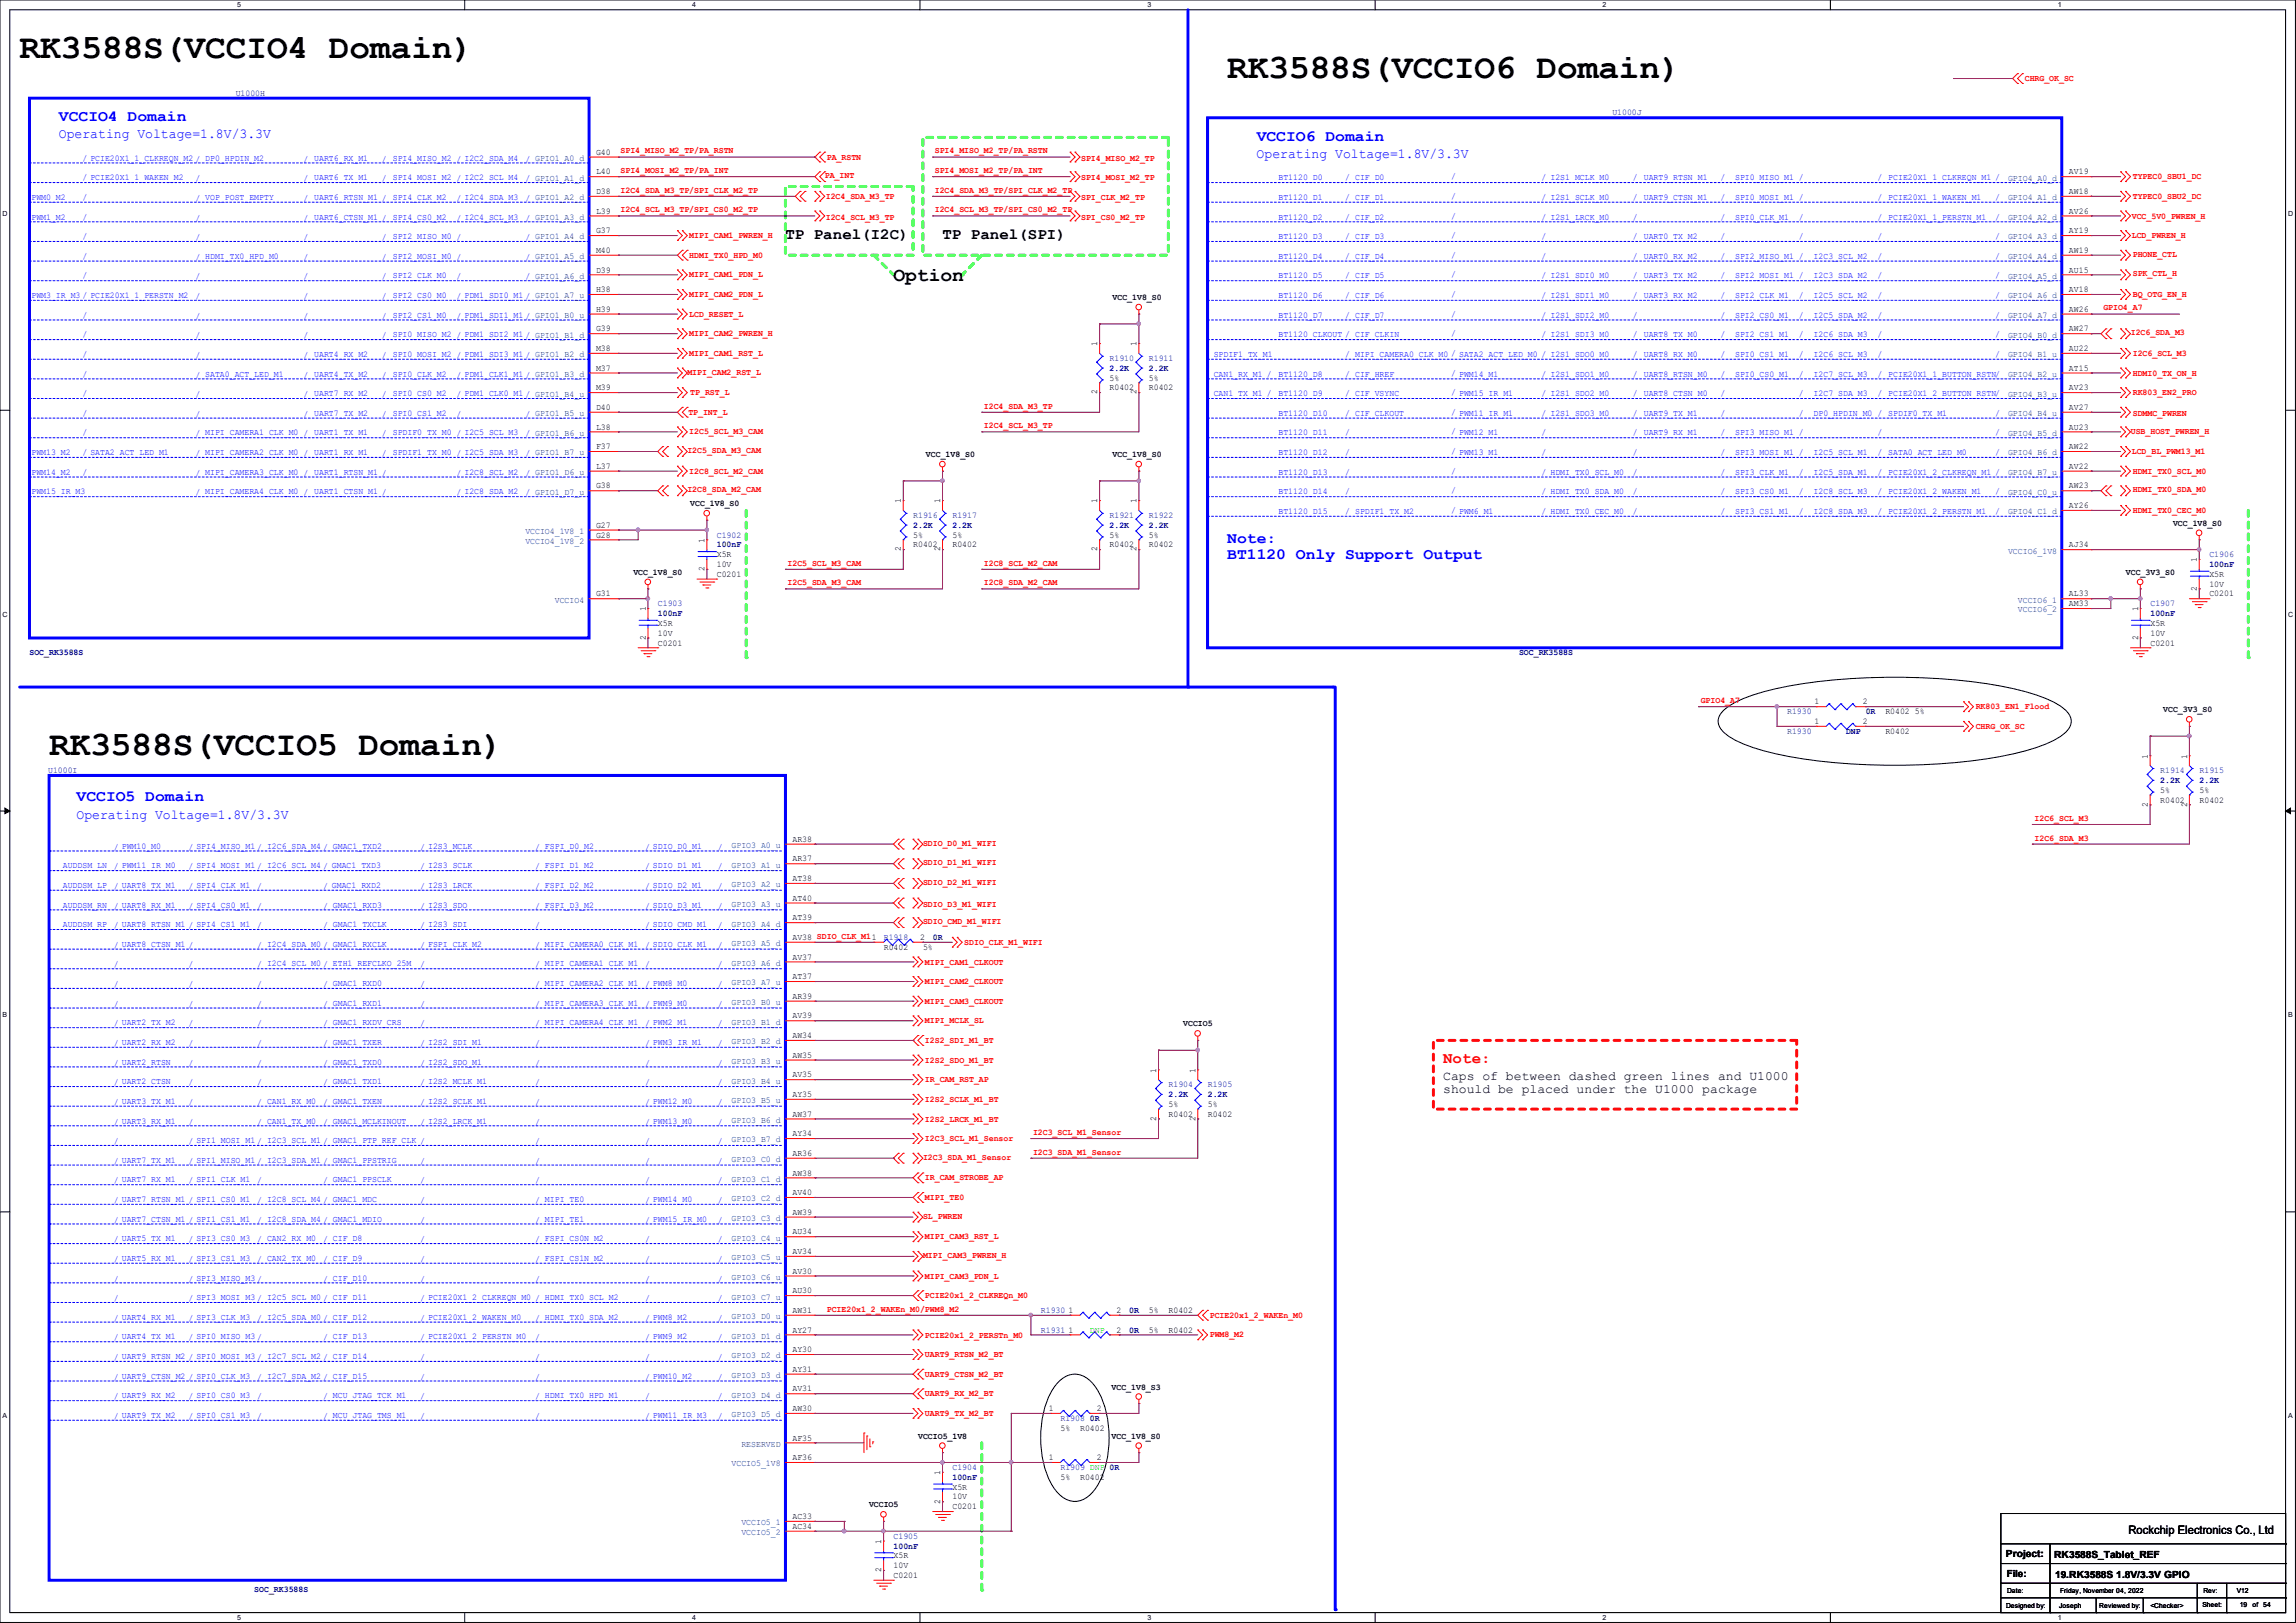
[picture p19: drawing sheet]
<svg xmlns="http://www.w3.org/2000/svg" width="297mm" height="210mm" viewBox="0 0 297 210" stroke-linecap="round" stroke-linejoin="round" font-family="sans-serif">
<defs><g id="words">
<g font-size="4.4">
<text x="2.5" y="7.5">RK3588S(VCCIO4 Domain)</text>
<text x="158.7" y="10.1">RK3588S(VCCIO6 Domain)</text>
<text x="6.4" y="97.7">RK3588S(VCCIO5 Domain)</text>
</g>
<text font-size="2.5" x="115.6" y="36.4">Option</text>
<g font-size="2" fill="#00f">
<text x="7.6" y="15.7">VCCIO4 Domain</text>
<text x="162.6" y="18.2">VCCIO6 Domain</text>
<text x="158.7" y="70.3">Note:</text>
<text x="158.7" y="72.3">BT1120 Only Support Output</text>
<text x="9.9" y="103.7">VCCIO5 Domain</text>
</g>
<g font-size="2">
<text x="101.6" y="30.9">TP Panel(I2C)</text>
<text x="121.9" y="30.9">TP Panel(SPI)</text>
</g>
<text font-size="2" fill="#f00" x="186.7" y="137.6">Note:</text>
<g font-size="1.8" fill="#00f">
<text x="7.6" y="17.9">Operating Voltage=1.8V/3.3V</text>
<text x="162.6" y="20.4">Operating Voltage=1.8V/3.3V</text>
<text x="9.9" y="105.9">Operating Voltage=1.8V/3.3V</text>
</g>
<g font-size="1.7">
<text x="186.7" y="139.7">Caps of between dashed green lines and U1000</text>
<text x="186.7" y="141.4">should be placed under the U1000 package</text>
</g>
<text font-size="1.5" x="275.3" y="198.5">Rockchip Electronics Co., Ltd</text>
<g font-size="1.3">
<text x="259.5" y="201.5">Project:</text>
<text x="265.7" y="201.6">RK3588S_Tablet_REF</text>
<text x="259.6" y="204">File:</text>
<text x="265.8" y="204.1">19.RK3588S 1.8V/3.3V GPIO</text>
</g>
<g font-size="1.1" fill="#f00">
<text x="261.9" y="10.5">CHRG_OK_SC</text>
<text x="80.3" y="22.4">SPI4_MOSI_M2_TP/PA_INT</text>
<text x="80.3" y="19.9">SPI4_MISO_M2_TP/PA_RSTN</text>
<text x="106.7" y="23.1">PA_INT</text>
<text x="107" y="20.7">PA_RSTN</text>
<text x="120.9" y="19.9">SPI4_MISO_M2_TP/PA_RSTN</text>
<text x="120.9" y="22.4">SPI4_MOSI_M2_TP/PA_INT</text>
<text x="139.9" y="20.8">SPI4_MISO_M2_TP</text>
<text x="139.9" y="23.3">SPI4_MOSI_M2_TP</text>
<text x="275.9" y="23.2">TYPEC0_SBU1_DC</text>
<text x="80.3" y="24.9">I2C4_SDA_M3_TP/SPI_CLK_M2_TP</text>
<text x="80.3" y="27.5">I2C4_SCL_M3_TP/SPI_CS0_M2_TP</text>
<text x="106.8" y="28.4">I2C4_SCL_M3_TP</text>
<text x="106.8" y="25.7">I2C4_SDA_M3_TP</text>
<text x="120.9" y="24.9">I2C4_SDA_M3_TP/SPI_CLK_M2_TP</text>
<text x="120.9" y="27.5">I2C4_SCL_M3_TP/SPI_CS0_M2_TP</text>
<text x="139.9" y="25.9">SPI_CLK_M2_TP</text>
<text x="139.9" y="28.4">SPI_CS0_M2_TP</text>
<text x="275.8" y="28.3">VCC_5V0_PWREN_H</text>
<text x="275.9" y="25.7">TYPEC0_SBU2_DC</text>
<text x="89.2" y="33.4">HDMI_TX0_HPD_M0</text>
<text x="89.2" y="30.8">MIPI_CAM1_PWREN_H</text>
<text x="89.2" y="35.9">MIPI_CAM1_PDN_L</text>
<text x="275.8" y="30.8">LCD_PWREN_H</text>
<text x="275.9" y="33.2">PHONE_CTL</text>
<text x="275.9" y="35.8">SPK_CTL_H</text>
<text x="89.2" y="41">LCD_RESET_L</text>
<text x="89.2" y="38.4">MIPI_CAM2_PDN_L</text>
<text x="272.1" y="40.2">GPIO4_A7</text>
<text x="275.9" y="38.4">BQ_OTG_EN_H</text>
<text x="89.2" y="46.1">MIPI_CAM1_RST_L</text>
<text x="89.2" y="43.5">MIPI_CAM2_PWREN_H</text>
<text x="275.6" y="43.4">I2C6_SDA_M3</text>
<text x="275.9" y="46.1">I2C6_SCL_M3</text>
<text x="88.9" y="48.5">MIPI_CAM2_RST_L</text>
<text x="89" y="53.7">TP_INT_L</text>
<text x="89.3" y="51.1">TP_RST_L</text>
<text x="127.3" y="52.9">I2C4_SDA_M3_TP</text>
<text x="275.9" y="53.8">SDMMC_PWREN</text>
<text x="275.9" y="51.1">RK803_EN2_PRO</text>
<text x="275.9" y="48.6">HDMI0_TX_ON_H</text>
<text x="88.9" y="58.6">I2C5_SDA_M3_CAM</text>
<text x="89.2" y="56.2">I2C5_SCL_M3_CAM</text>
<text x="127.3" y="55.4">I2C4_SCL_M3_TP</text>
<text x="275.6" y="56.1">USB_HOST_PWREN_H</text>
<text x="275.8" y="58.8">LCD_BL_PWM13_M1</text>
<text x="88.9" y="63.7">I2C8_SDA_M2_CAM</text>
<text x="89.2" y="61.3">I2C8_SCL_M2_CAM</text>
<text x="275.9" y="63.7">HDMI_TX0_SDA_M0</text>
<text x="275.9" y="61.3">HDMI_TX0_SCL_M0</text>
<text x="275.9" y="66.4">HDMI_TX0_CEC_M0</text>
<text x="101.9" y="73.2">I2C5_SCL_M3_CAM</text>
<text x="101.9" y="75.7">I2C5_SDA_M3_CAM</text>
<text x="127.3" y="73.2">I2C8_SCL_M2_CAM</text>
<text x="127.3" y="75.7">I2C8_SDA_M2_CAM</text>
<text x="220" y="91">GPIO4_A7</text>
<text x="255.6" y="91.8">RK803_EN1_Flood</text>
<text x="255.6" y="94.3">CHRG_OK_SC</text>
<text x="263.2" y="106.2">I2C6_SCL_M3</text>
<text x="119.4" y="109.4">SDIO_D0_M1_WIFI</text>
<text x="119.4" y="112">SDIO_D1_M1_WIFI</text>
<text x="263.2" y="108.8">I2C6_SDA_M3</text>
<text x="119.4" y="114.5">SDIO_D2_M1_WIFI</text>
<text x="119.4" y="117.3">SDIO_D3_M1_WIFI</text>
<text x="119.4" y="119.6">SDIO_CMD_M1_WIFI</text>
<text x="119.7" y="124.8">MIPI_CAM1_CLKOUT</text>
<text x="124.7" y="122.3">SDIO_CLK_M1_WIFI</text>
<text x="119.7" y="127.3">MIPI_CAM2_CLKOUT</text>
<text x="119.7" y="129.9">MIPI_CAM3_CLKOUT</text>
<text x="119.7" y="135">I2S2_SDI_M1_BT</text>
<text x="119.7" y="137.5">I2S2_SDO_M1_BT</text>
<text x="119.7" y="132.4">MIPI_MCLK_SL</text>
<text x="119.7" y="142.6">I2S2_SCLK_M1_BT</text>
<text x="119.7" y="140">IR_CAM_RST_AP</text>
<text x="119.7" y="145.1">I2S2_LRCK_M1_BT</text>
<text x="119.7" y="147.7">I2C3_SCL_M1_Sensor</text>
<text x="133.6" y="146.9">I2C3_SCL_M1_Sensor</text>
<text x="133.6" y="149.4">I2C3_SDA_M1_Sensor</text>
<text x="119.4" y="150.1">I2C3_SDA_M1_Sensor</text>
<text x="119.7" y="155.3">MIPI_TE0</text>
<text x="119.7" y="152.7">IR_CAM_STROBE_AP</text>
<text x="119.4" y="157.7">SL_PWREN</text>
<text x="119.7" y="160.4">MIPI_CAM3_RST_L</text>
<text x="119.4" y="162.8">MIPI_CAM3_PWREN_H</text>
<text x="119.7" y="168">PCIE20x1_2_CLKREQn_M0</text>
<text x="119.7" y="165.4">MIPI_CAM3_PDN_L</text>
<text x="107" y="169.7">PCIE20x1_2_WAKEn_M0/PWM8_M2</text>
<text x="119.7" y="173.2">PCIE20x1_2_PERSTn_M0</text>
<text x="156.5" y="173.1">PWM8_M2</text>
<text x="156.5" y="170.5">PCIE20x1_2_WAKEn_M0</text>
<text x="119.7" y="178.1">UART9_CTSN_M2_BT</text>
<text x="119.7" y="175.6">UART9_RTSN_M2_BT</text>
<text x="119.7" y="180.7">UART9_RX_M2_BT</text>
<text x="119.7" y="183.2">UART9_TX_M2_BT</text>
</g>
<g font-size="1.1" fill="#000080">
<text x="30.5" y="12.4">U1000H</text>
<text x="208.6" y="14.9">U1000J</text>
<text x="143.5" y="46.7">R1910</text>
<text x="143.5" y="48">2.2K</text>
<text x="148.6" y="46.7">R1911</text>
<text x="148.6" y="48">2.2K</text>
<text x="92.7" y="69.6">C1902</text>
<text x="92.7" y="70.8">100nF</text>
<text x="118.1" y="67">R1916</text>
<text x="118.1" y="68.3">2.2K</text>
<text x="123.2" y="67">R1917</text>
<text x="123.2" y="68.3">2.2K</text>
<text x="143.5" y="67">R1921</text>
<text x="143.5" y="68.3">2.2K</text>
<text x="148.6" y="67">R1922</text>
<text x="148.6" y="68.3">2.2K</text>
<text x="285.8" y="72.1">C1906</text>
<text x="285.8" y="73.4">100nF</text>
<text x="85.1" y="78.4">C1903</text>
<text x="85.1" y="79.7">100nF</text>
<text x="278.2" y="78.4">C1907</text>
<text x="278.2" y="79.7">100nF</text>
<text x="3.8" y="84.8">SOC_RK3588S</text>
<text x="196.5" y="84.8">SOC_RK3588S</text>
<text x="231.2" y="92.4">R1930</text>
<text x="231.2" y="95">R1930</text>
<text x="238.8" y="95">DNP</text>
<text x="241.3" y="92.4">0R</text>
<text x="6.2" y="100">U1000I</text>
<text x="279.4" y="100">R1914</text>
<text x="279.4" y="101.3">2.2K</text>
<text x="284.5" y="100">R1915</text>
<text x="284.5" y="101.3">2.2K</text>
<text x="114.3" y="121.6">R1918</text>
<text x="120.7" y="121.6">0R</text>
<text x="151.2" y="140.7">R1904</text>
<text x="151.2" y="141.9">2.2K</text>
<text x="156.2" y="140.7">R1905</text>
<text x="156.2" y="141.9">2.2K</text>
<text x="134.6" y="172.4">R1931</text>
<text x="134.6" y="169.9">R1930</text>
<text x="146.1" y="172.4">0R</text>
<text x="146.1" y="169.9">0R</text>
<text x="137.2" y="183.9">R1908</text>
<text x="141" y="183.9">0R</text>
<text x="123.2" y="190.2">C1904</text>
<text x="123.2" y="191.5">100nF</text>
<text x="137.2" y="190.2">R1909 DNP 0R</text>
<text x="115.6" y="199.1">C1905</text>
<text x="115.6" y="200.4">100nF</text>
<text x="32.9" y="206">SOC_RK3588S</text>
</g>
<g font-size="1.1" fill="#00f">
<text x="10.7" y="23.3">/ PCIE20X1_1_WAKEN_M2</text>
<text x="10.7" y="20.8">/ PCIE20X1_1_CLKREQN_M2 / DP0_HPDIN_M2</text>
<text x="25.3" y="23.5">/</text>
<text x="39.2" y="20.9">/ UART6_RX_M1</text>
<text x="39.2" y="23.5">/ UART6_TX_M1</text>
<text x="49.4" y="20.9">/ SPI4_MISO_M2 / I2C2_SDA_M4</text>
<text x="49.4" y="23.5">/ SPI4_MOSI_M2 / I2C2_SCL_M4</text>
<text x="68" y="20.9">/ GPIO1_A0_d</text>
<text x="68" y="23.5">/ GPIO1_A1_d</text>
<text x="165.4" y="23.3">BT1120_D0</text>
<text x="174" y="23.3">/ CIF_D0</text>
<text x="187.7" y="23.2">/</text>
<text x="199.4" y="23.3">/ I2S1_MCLK_M0</text>
<text x="211.2" y="23.3">/ UART9_RTSN_M1</text>
<text x="222.5" y="23.3">/</text>
<text x="224.4" y="23.3">SPI0_MISO_M1 /</text>
<text x="242.9" y="23.3">/ PCIE20X1_1_CLKREQN_M1 /</text>
<text x="4.1" y="25.9">PWM0_M2</text>
<text x="4.1" y="28.4">PWM1_M2</text>
<text x="10.7" y="28.4">/</text>
<text x="10.7" y="25.9">/</text>
<text x="25.3" y="26">/ VOP_POST_EMPTY</text>
<text x="25.3" y="28.5">/</text>
<text x="39.2" y="26">/ UART6_RTSN_M1 / SPI4_CLK_M2</text>
<text x="39.2" y="28.5">/ UART6_CTSN_M1 / SPI4_CS0_M2</text>
<text x="59.1" y="26">/ I2C4_SDA_M3</text>
<text x="59.1" y="28.5">/ I2C4_SCL_M3</text>
<text x="68" y="26">/ GPIO1_A2_d</text>
<text x="68" y="28.5">/ GPIO1_A3_d</text>
<text x="165.4" y="25.9">BT1120_D1</text>
<text x="165.4" y="28.4">BT1120_D2</text>
<text x="174" y="28.4">/ CIF_D2</text>
<text x="174" y="25.9">/ CIF_D1</text>
<text x="187.7" y="25.7">/</text>
<text x="187.7" y="28.3">/</text>
<text x="199.4" y="25.9">/ I2S1_SCLK_M0</text>
<text x="199.4" y="28.4">/ I2S1_LRCK_M0</text>
<text x="211.2" y="25.9">/ UART9_CTSN_M1</text>
<text x="211.2" y="28.4">/</text>
<text x="222.5" y="25.9">/</text>
<text x="222.5" y="28.4">/</text>
<text x="224.4" y="25.9">SPI0_MOSI_M1 /</text>
<text x="224.4" y="28.4">SPI0_CLK_M1</text>
<text x="232.7" y="28.4">/</text>
<text x="242.9" y="25.9">/ PCIE20X1_1_WAKEN_M1</text>
<text x="242.9" y="28.4">/ PCIE20X1_1_PERSTN_M1</text>
<text x="258.1" y="25.9">/</text>
<text x="258.1" y="28.4">/</text>
<text x="10.7" y="33.5">/</text>
<text x="10.7" y="30.9">/</text>
<text x="25.3" y="31.1">/</text>
<text x="25.3" y="33.6">/ HDMI_TX0_HPD_M0</text>
<text x="39.2" y="31.1">/</text>
<text x="39.2" y="33.6">/</text>
<text x="49.4" y="31.1">/ SPI2_MISO_M0 /</text>
<text x="49.4" y="33.6">/ SPI2_MOSI_M0 /</text>
<text x="68" y="31.1">/ GPIO1_A4_d</text>
<text x="68" y="33.6">/ GPIO1_A5_d</text>
<text x="165.4" y="30.9">BT1120_D3</text>
<text x="165.4" y="33.5">BT1120_D4</text>
<text x="174" y="33.5">/ CIF_D4</text>
<text x="174" y="30.9">/ CIF_D3</text>
<text x="187.7" y="30.8">/</text>
<text x="187.7" y="33.4">/</text>
<text x="187.7" y="35.9">/</text>
<text x="199.4" y="30.9">/</text>
<text x="199.4" y="33.5">/</text>
<text x="211.2" y="30.9">/ UART0_TX_M2</text>
<text x="211.2" y="33.5">/ UART0_RX_M2</text>
<text x="222.5" y="30.9">/</text>
<text x="222.5" y="33.5">/</text>
<text x="224.4" y="33.5">SPI2_MISO_M1 /</text>
<text x="232.7" y="30.9">/</text>
<text x="234.6" y="33.5">I2C3_SCL_M2</text>
<text x="242.9" y="30.9">/</text>
<text x="242.9" y="33.5">/</text>
<text x="258.1" y="30.9">/</text>
<text x="258.1" y="33.5">/</text>
<text x="4.1" y="38.6">PWM3_IR_M3 / PCIE20X1_1_PERSTN_M2</text>
<text x="10.7" y="36">/</text>
<text x="10.7" y="41.1">/</text>
<text x="25.3" y="36.2">/</text>
<text x="25.3" y="38.7">/</text>
<text x="25.3" y="41.2">/</text>
<text x="39.2" y="36.2">/</text>
<text x="39.2" y="38.7">/</text>
<text x="39.2" y="41.2">/</text>
<text x="49.4" y="36.2">/ SPI2_CLK_M0</text>
<text x="49.4" y="38.7">/ SPI2_CS0_M0</text>
<text x="49.4" y="41.2">/ SPI2_CS1_M0</text>
<text x="59.1" y="36.2">/</text>
<text x="59.1" y="38.7">/ PDM1_SDI0_M1 / GPIO1_A7_u</text>
<text x="59.1" y="41.2">/ PDM1_SDI1_M1 / GPIO1_B0_u</text>
<text x="68" y="36.2">/ GPIO1_A6_d</text>
<text x="165.4" y="36">BT1120_D5</text>
<text x="165.4" y="38.6">BT1120_D6</text>
<text x="165.4" y="41.1">BT1120_D7</text>
<text x="174" y="41.1">/ CIF_D7</text>
<text x="174" y="38.6">/ CIF_D6</text>
<text x="174" y="36">/ CIF_D5</text>
<text x="187.7" y="38.4">/</text>
<text x="187.7" y="41">/</text>
<text x="199.4" y="36">/ I2S1_SDI0_M0</text>
<text x="199.4" y="38.6">/ I2S1_SDI1_M0</text>
<text x="199.4" y="41.1">/ I2S1_SDI2_M0</text>
<text x="211.2" y="36">/ UART3_TX_M2</text>
<text x="211.2" y="38.6">/ UART3_RX_M2</text>
<text x="211.2" y="41.1">/</text>
<text x="222.5" y="36">/</text>
<text x="222.5" y="38.6">/</text>
<text x="222.5" y="41.1">/</text>
<text x="224.4" y="36">SPI2_MOSI_M1 /</text>
<text x="224.4" y="38.6">SPI2_CLK_M1</text>
<text x="224.4" y="41.1">SPI2_CS0_M1</text>
<text x="232.7" y="38.6">/</text>
<text x="232.7" y="41.1">/</text>
<text x="234.6" y="36">I2C3_SDA_M2</text>
<text x="234.6" y="38.6">I2C5_SCL_M2</text>
<text x="234.6" y="41.1">I2C5_SDA_M2</text>
<text x="242.9" y="36">/</text>
<text x="242.9" y="38.6">/</text>
<text x="242.9" y="41.1">/</text>
<text x="258.1" y="36">/</text>
<text x="258.1" y="38.6">/</text>
<text x="258.1" y="41.1">/</text>
<text x="10.7" y="43.6">/</text>
<text x="10.7" y="46.2">/</text>
<text x="25.3" y="43.8">/</text>
<text x="25.3" y="46.3">/</text>
<text x="39.2" y="43.8">/</text>
<text x="39.2" y="46.3">/ UART4_RX_M2</text>
<text x="49.4" y="43.8">/ SPI0_MISO_M2 / PDM1_SDI2_M1 / GPIO1_B1_d</text>
<text x="49.4" y="46.3">/ SPI0_MOSI_M2 / PDM1_SDI3_M1 / GPIO1_B2_d</text>
<text x="157" y="46.2">SPDIF1_TX_M1</text>
<text x="165.4" y="43.6">BT1120_CLKOUT / CIF_CLKIN</text>
<text x="174" y="46.2">/ MIPI_CAMERA0_CLK_M0 / SATA2_ACT_LED_M0 / I2S1_SDO0_M0</text>
<text x="187.7" y="43.5">/</text>
<text x="199.4" y="43.6">/ I2S1_SDI3_M0</text>
<text x="211.2" y="43.6">/ UART8_TX_M0</text>
<text x="211.2" y="46.2">/ UART8_RX_M0</text>
<text x="222.5" y="43.6">/</text>
<text x="222.5" y="46.2">/</text>
<text x="224.4" y="43.6">SPI2_CS1_M1</text>
<text x="224.4" y="46.2">SPI0_CS1_M1</text>
<text x="232.7" y="43.6">/</text>
<text x="232.7" y="46.2">/</text>
<text x="234.6" y="43.6">I2C6_SDA_M3</text>
<text x="234.6" y="46.2">I2C6_SCL_M3</text>
<text x="242.9" y="43.6">/</text>
<text x="242.9" y="46.2">/</text>
<text x="258.1" y="43.6">/</text>
<text x="258.1" y="46.2">/</text>
<text x="10.7" y="48.7">/</text>
<text x="10.7" y="51.3">/</text>
<text x="10.7" y="53.8">/</text>
<text x="25.3" y="48.9">/ SATA0_ACT_LED_M1</text>
<text x="25.3" y="51.4">/</text>
<text x="25.3" y="53.9">/</text>
<text x="39.2" y="48.9">/ UART4_TX_M2</text>
<text x="39.2" y="51.4">/ UART7_RX_M2</text>
<text x="39.2" y="53.9">/ UART7_TX_M2</text>
<text x="49.4" y="48.9">/ SPI0_CLK_M2</text>
<text x="49.4" y="51.4">/ SPI0_CS0_M2</text>
<text x="49.4" y="53.9">/ SPI0_CS1_M2</text>
<text x="59.1" y="48.9">/ PDM1_CLK1_M1 / GPIO1_B3_d</text>
<text x="59.1" y="51.4">/ PDM1_CLK0_M1 / GPIO1_B4_u</text>
<text x="59.1" y="53.9">/</text>
<text x="68" y="53.9">/ GPIO1_B5_u</text>
<text x="157" y="48.7">CAN1_RX_M1 /</text>
<text x="157" y="51.3">CAN1_TX_M1 /</text>
<text x="165.4" y="51.3">BT1120_D9</text>
<text x="165.4" y="53.8">BT1120_D10</text>
<text x="165.4" y="48.7">BT1120_D8</text>
<text x="174" y="48.7">/ CIF_HREF</text>
<text x="174" y="51.3">/ CIF_VSYNC</text>
<text x="174" y="53.8">/ CIF_CLKOUT</text>
<text x="187.7" y="48.6">/ PWM14_M1</text>
<text x="187.7" y="51.1">/ PWM15_IR_M1</text>
<text x="187.7" y="53.7">/ PWM11_IR_M1</text>
<text x="199.4" y="48.7">/ I2S1_SDO1_M0</text>
<text x="199.4" y="51.3">/ I2S1_SDO2_M0</text>
<text x="199.4" y="53.8">/ I2S1_SDO3_M0</text>
<text x="211.2" y="48.7">/ UART8_RTSN_M0</text>
<text x="211.2" y="51.3">/ UART8_CTSN_M0</text>
<text x="211.2" y="53.8">/ UART9_TX_M1</text>
<text x="222.5" y="48.7">/</text>
<text x="222.5" y="51.3">/</text>
<text x="222.5" y="53.8">/</text>
<text x="224.4" y="48.7">SPI0_CS0_M1</text>
<text x="232.7" y="48.7">/</text>
<text x="232.7" y="51.3">/</text>
<text x="232.7" y="53.8">/</text>
<text x="234.6" y="48.7">I2C7_SCL_M3</text>
<text x="234.6" y="51.3">I2C7_SDA_M3</text>
<text x="234.6" y="53.8">DP0_HPDIN_M0 / SPDIF0_TX_M1</text>
<text x="242.9" y="48.7">/ PCIE20X1_1_BUTTON_RSTN/</text>
<text x="242.9" y="51.3">/ PCIE20X1_2_BUTTON_RSTN/</text>
<text x="258.1" y="53.8">/</text>
<text x="4.1" y="58.9">PWM13_M2</text>
<text x="10.7" y="56.3">/</text>
<text x="10.7" y="58.9">/ SATA2_ACT_LED_M1</text>
<text x="25.3" y="56.5">/ MIPI_CAMERA1_CLK_M0 / UART1_TX_M1</text>
<text x="25.3" y="59">/ MIPI_CAMERA2_CLK_M0 / UART1_RX_M1</text>
<text x="49.4" y="56.5">/ SPDIF0_TX_M0 / I2C5_SCL_M3</text>
<text x="49.4" y="59">/ SPDIF1_TX_M0 / I2C5_SDA_M3</text>
<text x="68" y="56.5">/ GPIO1_B6_u</text>
<text x="68" y="59">/ GPIO1_B7_u</text>
<text x="165.4" y="56.3">BT1120_D11</text>
<text x="165.4" y="58.9">BT1120_D12</text>
<text x="174" y="56.3">/</text>
<text x="174" y="58.9">/</text>
<text x="187.7" y="56.2">/ PWM12_M1</text>
<text x="187.7" y="58.8">/ PWM13_M1</text>
<text x="199.4" y="56.3">/</text>
<text x="199.4" y="58.9">/</text>
<text x="211.2" y="56.3">/ UART9_RX_M1</text>
<text x="211.2" y="58.9">/</text>
<text x="222.5" y="56.3">/</text>
<text x="222.5" y="58.9">/</text>
<text x="224.4" y="56.3">SPI3_MISO_M1 /</text>
<text x="224.4" y="58.9">SPI3_MOSI_M1 /</text>
<text x="234.6" y="58.9">I2C5_SCL_M1</text>
<text x="242.9" y="56.3">/</text>
<text x="242.9" y="58.9">/ SATA0_ACT_LED_M0</text>
<text x="258.1" y="56.3">/</text>
<text x="258.1" y="58.9">/</text>
<text x="4.1" y="61.4">PWM14_M2</text>
<text x="4.1" y="64">PWM15_IR_M3</text>
<text x="10.7" y="61.4">/</text>
<text x="25.3" y="61.6">/ MIPI_CAMERA3_CLK_M0 / UART1_RTSN_M1 /</text>
<text x="25.3" y="64.1">/ MIPI_CAMERA4_CLK_M0 / UART1_CTSN_M1 /</text>
<text x="59.1" y="61.6">/ I2C8_SCL_M2</text>
<text x="59.1" y="64.1">/ I2C8_SDA_M2</text>
<text x="68" y="61.6">/ GPIO1_D6_u</text>
<text x="68" y="64.1">/ GPIO1_D7_u</text>
<text x="165.4" y="61.4">BT1120_D13</text>
<text x="165.4" y="64">BT1120_D14</text>
<text x="174" y="61.4">/</text>
<text x="174" y="64">/</text>
<text x="187.7" y="61.3">/</text>
<text x="187.7" y="63.8">/</text>
<text x="199.4" y="61.4">/ HDMI_TX0_SCL_M0</text>
<text x="199.4" y="64">/ HDMI_TX0_SDA_M0</text>
<text x="211.2" y="61.4">/</text>
<text x="211.2" y="64">/</text>
<text x="222.5" y="61.4">/</text>
<text x="222.5" y="64">/</text>
<text x="224.4" y="61.4">SPI3_CLK_M1</text>
<text x="224.4" y="64">SPI3_CS0_M1</text>
<text x="232.7" y="61.4">/</text>
<text x="232.7" y="64">/</text>
<text x="234.6" y="61.4">I2C5_SDA_M1</text>
<text x="234.6" y="64">I2C8_SCL_M3</text>
<text x="242.9" y="61.4">/ PCIE20X1_2_CLKREQN_M1 /</text>
<text x="242.9" y="64">/ PCIE20X1_2_WAKEN_M1</text>
<text x="258.1" y="64">/</text>
<text x="165.4" y="66.5">BT1120_D15</text>
<text x="174" y="66.5">/ SPDIF1_TX_M2</text>
<text x="187.7" y="66.4">/ PWM6_M1</text>
<text x="199.4" y="66.5">/ HDMI_TX0_CEC_M0</text>
<text x="211.2" y="66.5">/</text>
<text x="222.5" y="66.5">/</text>
<text x="224.4" y="66.5">SPI3_CS1_M1</text>
<text x="232.7" y="66.5">/</text>
<text x="234.6" y="66.5">I2C8_SDA_M3</text>
<text x="242.9" y="66.5">/ PCIE20X1_2_PERSTN_M1</text>
<text x="258.1" y="66.5">/</text>
<text x="8.1" y="112.4">AUDDSM_LN</text>
<text x="14.7" y="109.9">/ PWM10_M0</text>
<text x="14.7" y="112.5">/ PWM11_IR_M0</text>
<text x="24.4" y="109.9">/ SPI4_MISO_M1 / I2C6_SDA_M4 / GMAC1_TXD2</text>
<text x="24.4" y="112.5">/ SPI4_MOSI_M1 / I2C6_SCL_M4 / GMAC1_TXD3</text>
<text x="54.4" y="109.9">/ I2S3_MCLK</text>
<text x="54.4" y="112.5">/ I2S3_SCLK</text>
<text x="69.2" y="109.9">/ FSPI_D0_M2</text>
<text x="69.2" y="112.5">/ FSPI_D1_M2</text>
<text x="83.5" y="109.9">/ SDIO_D0_M1</text>
<text x="83.5" y="112.5">/ SDIO_D1_M1</text>
<text x="92.9" y="109.9">/</text>
<text x="92.9" y="112.5">/</text>
<text x="8.1" y="114.9">AUDDSM_LP</text>
<text x="8.1" y="117.4">AUDDSM_RN</text>
<text x="8.1" y="120">AUDDSM_RP</text>
<text x="14.7" y="115">/ UART8_TX_M1</text>
<text x="14.7" y="117.6">/ UART8_RX_M1</text>
<text x="24.4" y="115">/ SPI4_CLK_M1</text>
<text x="24.4" y="117.6">/ SPI4_CS0_M1</text>
<text x="33.3" y="115">/</text>
<text x="33.3" y="117.6">/</text>
<text x="41.8" y="115">/ GMAC1_RXD2</text>
<text x="41.8" y="117.6">/ GMAC1_RXD3</text>
<text x="54.4" y="115">/ I2S3_LRCK</text>
<text x="54.4" y="117.6">/ I2S3_SDO</text>
<text x="69.2" y="115">/ FSPI_D2_M2</text>
<text x="69.2" y="117.6">/ FSPI_D3_M2</text>
<text x="83.5" y="115">/ SDIO_D2_M1</text>
<text x="83.5" y="117.6">/ SDIO_D3_M1</text>
<text x="92.9" y="115">/</text>
<text x="92.9" y="117.6">/</text>
<text x="14.7" y="120.1">/ UART8_RTSN_M1 / SPI4_CS1_M1</text>
<text x="14.7" y="122.6">/ UART8_CTSN_M1 /</text>
<text x="14.7" y="125.2">/</text>
<text x="24.4" y="125.2">/</text>
<text x="33.3" y="120.1">/</text>
<text x="33.3" y="122.6">/ I2C4_SDA_M0 / GMAC1_RXCLK</text>
<text x="33.3" y="125.2">/ I2C4_SCL_M0 / ETH1_REFCLKO_25M</text>
<text x="41.8" y="120.1">/ GMAC1_TXCLK</text>
<text x="54.4" y="120.1">/ I2S3_SDI</text>
<text x="54.4" y="122.6">/ FSPI_CLK_M2</text>
<text x="54.4" y="125.2">/</text>
<text x="69.2" y="120.1">/</text>
<text x="69.2" y="122.6">/ MIPI_CAMERA0_CLK_M1</text>
<text x="69.2" y="125.2">/ MIPI_CAMERA1_CLK_M1</text>
<text x="83.5" y="120.1">/ SDIO_CMD_M1</text>
<text x="83.5" y="122.6">/ SDIO_CLK_M1</text>
<text x="83.5" y="125.2">/</text>
<text x="92.9" y="120.1">/</text>
<text x="92.9" y="122.6">/</text>
<text x="92.9" y="125.2">/</text>
<text x="14.7" y="127.7">/</text>
<text x="14.7" y="130.3">/</text>
<text x="24.4" y="127.7">/</text>
<text x="24.4" y="130.3">/</text>
<text x="33.3" y="127.7">/</text>
<text x="33.3" y="130.3">/</text>
<text x="41.8" y="127.7">/ GMAC1_RXD0</text>
<text x="41.8" y="130.3">/ GMAC1_RXD1</text>
<text x="54.4" y="127.7">/</text>
<text x="54.4" y="130.3">/</text>
<text x="69.2" y="127.7">/ MIPI_CAMERA2_CLK_M1</text>
<text x="69.2" y="130.3">/ MIPI_CAMERA3_CLK_M1</text>
<text x="83.5" y="127.7">/ PWM8_M0</text>
<text x="83.5" y="130.3">/ PWM9_M0</text>
<text x="92.9" y="127.7">/</text>
<text x="92.9" y="130.3">/</text>
<text x="14.7" y="132.8">/ UART2_TX_M2</text>
<text x="14.7" y="135.3">/ UART2_RX_M2</text>
<text x="14.7" y="137.9">/ UART2_RTSN</text>
<text x="24.4" y="132.8">/</text>
<text x="24.4" y="135.3">/</text>
<text x="24.4" y="137.9">/</text>
<text x="33.3" y="132.8">/</text>
<text x="33.3" y="135.3">/</text>
<text x="33.3" y="137.9">/</text>
<text x="41.8" y="132.8">/ GMAC1_RXDV_CRS</text>
<text x="41.8" y="135.3">/ GMAC1_TXER</text>
<text x="41.8" y="137.9">/ GMAC1_TXD0</text>
<text x="54.4" y="132.8">/</text>
<text x="54.4" y="135.3">/ I2S2_SDI_M1</text>
<text x="54.4" y="137.9">/ I2S2_SDO_M1</text>
<text x="69.2" y="132.8">/ MIPI_CAMERA4_CLK_M1</text>
<text x="69.2" y="135.3">/</text>
<text x="69.2" y="137.9">/</text>
<text x="83.5" y="132.8">/ PWM2_M1</text>
<text x="83.5" y="135.3">/ PWM3_IR_M1</text>
<text x="83.5" y="137.9">/</text>
<text x="92.9" y="132.8">/</text>
<text x="92.9" y="135.3">/</text>
<text x="92.9" y="137.9">/</text>
<text x="14.7" y="140.4">/ UART2_CTSN</text>
<text x="14.7" y="143">/ UART3_TX_M1</text>
<text x="24.4" y="140.4">/</text>
<text x="24.4" y="143">/</text>
<text x="33.3" y="140.4">/</text>
<text x="33.3" y="143">/ CAN1_RX_M0</text>
<text x="41.8" y="140.4">/ GMAC1_TXD1</text>
<text x="41.8" y="143">/ GMAC1_TXEN</text>
<text x="54.4" y="140.4">/ I2S2_MCLK_M1</text>
<text x="54.4" y="143">/ I2S2_SCLK_M1</text>
<text x="69.2" y="140.4">/</text>
<text x="69.2" y="143">/</text>
<text x="83.5" y="140.4">/</text>
<text x="83.5" y="143">/ PWM12_M0</text>
<text x="92.9" y="140.4">/</text>
<text x="92.9" y="143">/</text>
<text x="14.7" y="145.5">/ UART3_RX_M1</text>
<text x="14.7" y="148">/</text>
<text x="24.4" y="145.5">/</text>
<text x="24.4" y="148">/ SPI1_MOSI_M1 / I2C3_SCL_M1 / GMAC1_PTP_REF_CLK /</text>
<text x="33.3" y="145.5">/ CAN1_TX_M0</text>
<text x="41.8" y="145.5">/ GMAC1_MCLKINOUT</text>
<text x="54.4" y="145.5">/ I2S2_LRCK_M1</text>
<text x="69.2" y="145.5">/</text>
<text x="69.2" y="148">/</text>
<text x="83.5" y="145.5">/ PWM13_M0</text>
<text x="83.5" y="148">/</text>
<text x="92.9" y="145.5">/</text>
<text x="92.9" y="148">/</text>
<text x="14.7" y="150.6">/ UART7_TX_M1</text>
<text x="14.7" y="153.1">/ UART7_RX_M1</text>
<text x="14.7" y="155.7">/ UART7_RTSN_M1 / SPI1_CS0_M1</text>
<text x="24.4" y="150.6">/ SPI1_MISO_M1 / I2C3_SDA_M1 / GMAC1_PPSTRIG</text>
<text x="24.4" y="153.1">/ SPI1_CLK_M1</text>
<text x="33.3" y="153.1">/</text>
<text x="33.3" y="155.7">/ I2C8_SCL_M4 / GMAC1_MDC</text>
<text x="41.8" y="153.1">/ GMAC1_PPSCLK</text>
<text x="54.4" y="150.6">/</text>
<text x="54.4" y="153.1">/</text>
<text x="54.4" y="155.7">/</text>
<text x="69.2" y="150.6">/</text>
<text x="69.2" y="153.1">/</text>
<text x="69.2" y="155.7">/ MIPI_TE0</text>
<text x="83.5" y="150.6">/</text>
<text x="83.5" y="153.1">/</text>
<text x="83.5" y="155.7">/ PWM14_M0</text>
<text x="92.9" y="150.6">/</text>
<text x="92.9" y="153.1">/</text>
<text x="92.9" y="155.7">/</text>
<text x="14.7" y="158.2">/ UART7_CTSN_M1 / SPI1_CS1_M1</text>
<text x="14.7" y="160.7">/ UART5_TX_M1</text>
<text x="24.4" y="160.7">/ SPI3_CS0_M3</text>
<text x="33.3" y="158.2">/ I2C8_SDA_M4 / GMAC1_MDIO</text>
<text x="33.3" y="160.7">/ CAN2_RX_M0</text>
<text x="41.8" y="160.7">/ CIF_D8</text>
<text x="54.4" y="158.2">/</text>
<text x="54.4" y="160.7">/</text>
<text x="69.2" y="158.2">/ MIPI_TE1</text>
<text x="69.2" y="160.7">/ FSPI_CS0N_M2</text>
<text x="83.5" y="158.2">/ PWM15_IR_M0</text>
<text x="83.5" y="160.7">/</text>
<text x="92.9" y="158.2">/</text>
<text x="92.9" y="160.7">/</text>
<text x="14.7" y="163.3">/ UART5_RX_M1</text>
<text x="14.7" y="165.8">/</text>
<text x="24.4" y="163.3">/ SPI3_CS1_M3</text>
<text x="24.4" y="165.8">/ SPI3_MISO_M3 /</text>
<text x="33.3" y="163.3">/ CAN2_TX_M0</text>
<text x="41.8" y="163.3">/ CIF_D9</text>
<text x="41.8" y="165.8">/ CIF_D10</text>
<text x="54.4" y="163.3">/</text>
<text x="54.4" y="165.8">/</text>
<text x="69.2" y="163.3">/ FSPI_CS1N_M2</text>
<text x="69.2" y="165.8">/</text>
<text x="83.5" y="163.3">/</text>
<text x="83.5" y="165.8">/</text>
<text x="92.9" y="163.3">/</text>
<text x="92.9" y="165.8">/</text>
<text x="14.7" y="168.4">/</text>
<text x="14.7" y="170.9">/ UART4_RX_M1</text>
<text x="14.7" y="173.4">/ UART4_TX_M1</text>
<text x="24.4" y="168.4">/ SPI3_MOSI_M3 / I2C5_SCL_M0 / CIF_D11</text>
<text x="24.4" y="170.9">/ SPI3_CLK_M3</text>
<text x="24.4" y="173.4">/ SPI0_MISO_M3 /</text>
<text x="33.3" y="170.9">/ I2C5_SDA_M0 / CIF_D12</text>
<text x="41.8" y="173.4">/ CIF_D13</text>
<text x="54.4" y="168.4">/ PCIE20X1_2_CLKREQN_M0 / HDMI_TX0_SCL_M2</text>
<text x="54.4" y="170.9">/ PCIE20X1_2_WAKEN_M0</text>
<text x="54.4" y="173.4">/ PCIE20X1_2_PERSTN_M0</text>
<text x="69.2" y="170.9">/ HDMI_TX0_SDA_M2</text>
<text x="69.2" y="173.4">/</text>
<text x="83.5" y="168.4">/</text>
<text x="83.5" y="170.9">/ PWM8_M2</text>
<text x="83.5" y="173.4">/ PWM9_M2</text>
<text x="92.9" y="168.4">/</text>
<text x="92.9" y="170.9">/</text>
<text x="92.9" y="173.4">/</text>
<text x="14.7" y="176">/ UART9_RTSN_M2 / SPI0_MOSI_M3 / I2C7_SCL_M2 / CIF_D14</text>
<text x="14.7" y="178.5">/ UART9_CTSN_M2 / SPI0_CLK_M3</text>
<text x="33.3" y="178.5">/ I2C7_SDA_M2 / CIF_D15</text>
<text x="54.4" y="176">/</text>
<text x="54.4" y="178.5">/</text>
<text x="69.2" y="176">/</text>
<text x="69.2" y="178.5">/</text>
<text x="83.5" y="176">/</text>
<text x="83.5" y="178.5">/ PWM10_M2</text>
<text x="92.9" y="176">/</text>
<text x="92.9" y="178.5">/</text>
<text x="14.7" y="181.1">/ UART9_RX_M2</text>
<text x="14.7" y="183.6">/ UART9_TX_M2</text>
<text x="24.4" y="181.1">/ SPI0_CS0_M3</text>
<text x="24.4" y="183.6">/ SPI0_CS1_M3</text>
<text x="33.3" y="181.1">/</text>
<text x="33.3" y="183.6">/</text>
<text x="41.8" y="181.1">/ MCU_JTAG_TCK_M1</text>
<text x="41.8" y="183.6">/ MCU_JTAG_TMS_M1</text>
<text x="54.4" y="181.1">/</text>
<text x="54.4" y="183.6">/</text>
<text x="69.2" y="181.1">/ HDMI_TX0_HPD_M1</text>
<text x="69.2" y="183.6">/</text>
<text x="83.5" y="181.1">/</text>
<text x="83.5" y="183.6">/ PWM11_IR_M3</text>
<text x="92.9" y="181.1">/</text>
<text x="92.9" y="183.6">/</text>
</g>
<g font-size="1.1">
<text x="77.1" y="20">G40</text>
<text x="77.1" y="22.6">L40</text>
<text x="267.6" y="22.6">AV19</text>
<text x="77.1" y="25.1">D38</text>
<text x="77.1" y="27.6">L39</text>
<text x="267.6" y="25.1">AW18</text>
<text x="267.6" y="27.6">AV26</text>
<text x="77.1" y="30.2">G37</text>
<text x="77.1" y="32.7">M40</text>
<text x="77.1" y="35.3">D39</text>
<text x="267.6" y="30.2">AY19</text>
<text x="267.6" y="32.7">AW19</text>
<text x="267.6" y="35.3">AU15</text>
<text x="77.1" y="37.8">H38</text>
<text x="77.1" y="40.3">H39</text>
<text x="143.9" y="38.8">VCC_1V8_S0</text>
<text x="267.6" y="37.8">AV18</text>
<text x="267.6" y="40.3">AW26</text>
<text x="77.1" y="42.9">G39</text>
<text x="77.1" y="45.4">M38</text>
<text x="77.1" y="48">M37</text>
<text x="141.9" y="44.8" transform="rotate(-90 141.9 44.8)">1</text>
<text x="147" y="44.8" transform="rotate(-90 147 44.8)">1</text>
<text x="267.6" y="42.9">AW27</text>
<text x="267.6" y="45.4">AU22</text>
<text x="267.6" y="48">AT15</text>
<text x="77.1" y="50.5">M39</text>
<text x="77.1" y="53">D40</text>
<text x="141.9" y="51" transform="rotate(-90 141.9 51)">2</text>
<text x="143.5" y="50.5">R0402</text>
<text x="143.5" y="49.2">5%</text>
<text x="147" y="51" transform="rotate(-90 147 51)">2</text>
<text x="148.6" y="50.5">R0402</text>
<text x="148.6" y="49.2">5%</text>
<text x="267.6" y="50.5">AV23</text>
<text x="267.6" y="53">AV27</text>
<text x="77.1" y="55.6">L38</text>
<text x="77.1" y="58.1">F37</text>
<text x="119.8" y="59.1">VCC_1V8_S0</text>
<text x="143.9" y="59.1">VCC_1V8_S0</text>
<text x="267.6" y="55.6">AU23</text>
<text x="267.6" y="58.1">AW22</text>
<text x="77.1" y="60.7">L37</text>
<text x="77.1" y="63.2">G38</text>
<text x="89.3" y="65.5">VCC_1V8_S0</text>
<text x="116.5" y="65.1" transform="rotate(-90 116.5 65.1)">1</text>
<text x="121.6" y="65.1" transform="rotate(-90 121.6 65.1)">1</text>
<text x="141.9" y="65.1" transform="rotate(-90 141.9 65.1)">1</text>
<text x="147" y="65.1" transform="rotate(-90 147 65.1)">1</text>
<text x="267.6" y="60.7">AV22</text>
<text x="267.6" y="63.2">AW23</text>
<text x="267.6" y="65.7">AY26</text>
<text x="77.1" y="68.3">G27</text>
<text x="77.1" y="69.6">G28</text>
<text x="91.1" y="70.2" transform="rotate(-90 91.1 70.2)">1</text>
<text x="116.5" y="71.4" transform="rotate(-90 116.5 71.4)">2</text>
<text x="118.1" y="70.8">R0402</text>
<text x="118.1" y="69.6">5%</text>
<text x="121.6" y="71.4" transform="rotate(-90 121.6 71.4)">2</text>
<text x="123.2" y="70.8">R0402</text>
<text x="123.2" y="69.6">5%</text>
<text x="141.9" y="71.4" transform="rotate(-90 141.9 71.4)">2</text>
<text x="143.5" y="70.8">R0402</text>
<text x="143.5" y="69.6">5%</text>
<text x="147" y="71.4" transform="rotate(-90 147 71.4)">2</text>
<text x="148.6" y="70.8">R0402</text>
<text x="148.6" y="69.6">5%</text>
<text x="267.6" y="70.8">AJ34</text>
<text x="281.1" y="68">VCC_1V8_S0</text>
<text x="77.1" y="77.2">G31</text>
<text x="81.9" y="74.4">VCC_1V8_S0</text>
<text x="91.1" y="73.9" transform="rotate(-90 91.1 73.9)">2</text>
<text x="92.7" y="74.6">C0201</text>
<text x="92.7" y="72.1">X5R</text>
<text x="92.7" y="73.4">10V</text>
<text x="267.6" y="77.2">AL33</text>
<text x="275" y="74.4">VCC_3V3_S0</text>
<text x="284.2" y="76.4" transform="rotate(-90 284.2 76.4)">2</text>
<text x="284.2" y="72.7" transform="rotate(-90 284.2 72.7)">1</text>
<text x="285.8" y="77.2">C0201</text>
<text x="285.8" y="74.6">X5R</text>
<text x="285.8" y="75.9">10V</text>
<text x="83.5" y="82.8" transform="rotate(-90 83.5 82.8)">2</text>
<text x="83.5" y="79.1" transform="rotate(-90 83.5 79.1)">1</text>
<text x="85.1" y="83.5">C0201</text>
<text x="85.1" y="81">X5R</text>
<text x="85.1" y="82.3">10V</text>
<text x="267.6" y="78.4">AM33</text>
<text x="276.6" y="82.8" transform="rotate(-90 276.6 82.8)">2</text>
<text x="276.6" y="79.1" transform="rotate(-90 276.6 79.1)">1</text>
<text x="278.2" y="83.5">C0201</text>
<text x="278.2" y="81">X5R</text>
<text x="278.2" y="82.3">10V</text>
<text x="234.7" y="91.1">1</text>
<text x="234.7" y="93.7">1</text>
<text x="241" y="91.1">2</text>
<text x="241" y="93.7">2</text>
<text x="243.9" y="92.4">R0402</text>
<text x="243.9" y="95">R0402</text>
<text x="247.7" y="92.4">5%</text>
<text x="279.8" y="92.2">VCC_3V3_S0</text>
<text x="277.8" y="98.2" transform="rotate(-90 277.8 98.2)">1</text>
<text x="282.9" y="98.2" transform="rotate(-90 282.9 98.2)">1</text>
<text x="277.8" y="104.4" transform="rotate(-90 277.8 104.4)">2</text>
<text x="279.4" y="103.8">R0402</text>
<text x="279.4" y="102.6">5%</text>
<text x="282.9" y="104.4" transform="rotate(-90 282.9 104.4)">2</text>
<text x="284.5" y="103.8">R0402</text>
<text x="284.5" y="102.6">5%</text>
<text x="102.5" y="108.9">AR38</text>
<text x="102.5" y="111.5">AR37</text>
<text x="102.5" y="114">AT38</text>
<text x="102.5" y="116.5">AT40</text>
<text x="102.5" y="119.1">AT39</text>
<text x="102.5" y="121.6">AV38 SDIO_CLK_M11</text>
<text x="102.5" y="124.2">AV37</text>
<text x="114.3" y="122.9">R0402</text>
<text x="119" y="121.6">2</text>
<text x="119.4" y="122.9">5%</text>
<text x="102.5" y="126.7">AT37</text>
<text x="102.5" y="129.2">AR39</text>
<text x="102.5" y="131.8">AV39</text>
<text x="102.5" y="134.3">AW34</text>
<text x="102.5" y="136.9">AW35</text>
<text x="153.1" y="132.8">VCCIO5</text>
<text x="102.5" y="139.4">AV35</text>
<text x="102.5" y="141.9">AY35</text>
<text x="149.6" y="138.8" transform="rotate(-90 149.6 138.8)">1</text>
<text x="151.2" y="143.2">5%</text>
<text x="154.6" y="138.8" transform="rotate(-90 154.6 138.8)">1</text>
<text x="156.2" y="143.2">5%</text>
<text x="102.5" y="144.5">AW37</text>
<text x="102.5" y="147">AY34</text>
<text x="102.5" y="149.6">AR36</text>
<text x="149.6" y="145" transform="rotate(-90 149.6 145)">2</text>
<text x="151.2" y="144.5">R0402</text>
<text x="154.6" y="145" transform="rotate(-90 154.6 145)">2</text>
<text x="156.2" y="144.5">R0402</text>
<text x="102.5" y="152.1">AW38</text>
<text x="102.5" y="154.6">AV40</text>
<text x="102.5" y="157.2">AW39</text>
<text x="102.5" y="159.7">AU34</text>
<text x="102.5" y="162.3">AV34</text>
<text x="102.5" y="164.8">AV30</text>
<text x="102.5" y="167.3">AU30</text>
<text x="102.5" y="169.9">AW31</text>
<text x="102.5" y="172.4">AY27</text>
<text x="138.2" y="172.4">1</text>
<text x="138.2" y="169.9">1</text>
<text x="144.4" y="172.4">2</text>
<text x="144.4" y="169.9">2</text>
<text x="148.6" y="172.4">5%</text>
<text x="148.6" y="169.9">5%</text>
<text x="151.2" y="172.4">R0402</text>
<text x="151.2" y="169.9">R0402</text>
<text x="102.5" y="175">AY30</text>
<text x="102.5" y="177.5">AY31</text>
<text x="143.8" y="179.8">VCC_1V8_S3</text>
<text x="102.5" y="180">AV31</text>
<text x="102.5" y="182.6">AW30</text>
<text x="135.7" y="182.6">1</text>
<text x="137.2" y="185.1">5%</text>
<text x="139.7" y="185.1">R0402</text>
<text x="141.9" y="182.6">2</text>
<text x="102.5" y="186.4">AF35</text>
<text x="102.5" y="188.9">AF36</text>
<text x="118.8" y="186.1">VCCIO5_1V8</text>
<text x="121.6" y="190.9" transform="rotate(-90 121.6 190.9)">1</text>
<text x="135.7" y="188.9">1</text>
<text x="137.2" y="191.5">5%</text>
<text x="139.7" y="191.5">R0402</text>
<text x="141.9" y="188.9">2</text>
<text x="143.8" y="186.1">VCC_1V8_S0</text>
<text x="102.5" y="196.6">AC33</text>
<text x="102.5" y="197.8">AC34</text>
<text x="112.4" y="195">VCCIO5</text>
<text x="121.6" y="194.6" transform="rotate(-90 121.6 194.6)">2</text>
<text x="123.2" y="195.3">C0201</text>
<text x="123.2" y="192.7">X5R</text>
<text x="123.2" y="194">10V</text>
<text x="114" y="203.5" transform="rotate(-90 114 203.5)">2</text>
<text x="114" y="199.8" transform="rotate(-90 114 199.8)">1</text>
<text x="115.6" y="201.6">X5R</text>
<text x="115.6" y="202.9">10V</text>
<text x="115.6" y="204.2">C0201</text>
</g>
<g font-size="1.1" fill="#004080">
<text x="259.8" y="23.4">GPIO4_A0_d</text>
<text x="259.8" y="25.9">GPIO4_A1_d</text>
<text x="259.8" y="28.4">GPIO4_A2_d</text>
<text x="259.8" y="31">GPIO4_A3_d</text>
<text x="259.8" y="33.5">GPIO4_A4_d</text>
<text x="259.8" y="36.1">GPIO4_A5_d</text>
<text x="259.8" y="38.6">GPIO4_A6_d</text>
<text x="259.8" y="41.1">GPIO4_A7_d</text>
<text x="259.8" y="43.7">GPIO4_B0_d</text>
<text x="259.8" y="46.2">GPIO4_B1_u</text>
<text x="259.8" y="48.8">GPIO4_B2_u</text>
<text x="259.8" y="51.3">GPIO4_B3_u</text>
<text x="259.8" y="53.8">GPIO4_B4_u</text>
<text x="259.8" y="56.4">GPIO4_B5_d</text>
<text x="259.8" y="58.9">GPIO4_B6_d</text>
<text x="259.8" y="61.5">GPIO4_B7_u</text>
<text x="259.8" y="64">GPIO4_C0_u</text>
<text x="68" y="69.1">VCCIO4_1V8_1</text>
<text x="68" y="70.4">VCCIO4_1V8_2</text>
<text x="259.8" y="66.5">GPIO4_C1_d</text>
<text x="259.8" y="71.6">VCCIO6_1V8</text>
<text x="71.8" y="78">VCCIO4</text>
<text x="261" y="78">VCCIO6_1</text>
<text x="261" y="79.2">VCCIO6_2</text>
<text x="94.6" y="109.7">GPIO3_A0_u</text>
<text x="94.6" y="112.3">GPIO3_A1_u</text>
<text x="94.6" y="114.8">GPIO3_A2_u</text>
<text x="94.6" y="117.3">GPIO3_A3_u</text>
<text x="94.6" y="119.9">GPIO3_A4_d</text>
<text x="94.6" y="122.4">GPIO3_A5_d</text>
<text x="94.6" y="125">GPIO3_A6_d</text>
<text x="94.6" y="127.5">GPIO3_A7_u</text>
<text x="94.6" y="130">GPIO3_B0_u</text>
<text x="94.6" y="132.6">GPIO3_B1_d</text>
<text x="94.6" y="135.1">GPIO3_B2_d</text>
<text x="94.6" y="137.7">GPIO3_B3_u</text>
<text x="94.6" y="140.2">GPIO3_B4_u</text>
<text x="94.6" y="142.7">GPIO3_B5_u</text>
<text x="94.6" y="145.3">GPIO3_B6_d</text>
<text x="94.6" y="147.8">GPIO3_B7_d</text>
<text x="94.6" y="150.4">GPIO3_C0_d</text>
<text x="94.6" y="152.9">GPIO3_C1_d</text>
<text x="94.6" y="155.4">GPIO3_C2_d</text>
<text x="94.6" y="158">GPIO3_C3_d</text>
<text x="94.6" y="160.5">GPIO3_C4_u</text>
<text x="94.6" y="163.1">GPIO3_C5_u</text>
<text x="94.6" y="165.6">GPIO3_C6_u</text>
<text x="94.6" y="168.1">GPIO3_C7_u</text>
<text x="94.6" y="170.7">GPIO3_D0_u</text>
<text x="94.6" y="173.2">GPIO3_D1_d</text>
<text x="94.6" y="175.8">GPIO3_D2_d</text>
<text x="94.6" y="178.3">GPIO3_D3_d</text>
<text x="94.6" y="180.8">GPIO3_D4_d</text>
<text x="94.6" y="183.4">GPIO3_D5_d</text>
<text x="94.6" y="189.7">VCCIO5_1V8</text>
<text x="95.9" y="187.2">RESERVED</text>
<text x="95.9" y="197.4">VCCIO5_1</text>
<text x="95.9" y="198.6">VCCIO5_2</text>
</g>
<text font-size="1.1" fill="#0f0" x="141" y="172.4">DNP</text>
<g font-size=".9">
<text x="30.7" y=".9">5</text>
<text x="89.5" y=".9">4</text>
<text x="148.4" y=".9">3</text>
<text x="207.3" y=".9">2</text>
<text x="266.2" y=".9">1</text>
<text x=".3" y="28">D</text>
<text x="296" y="28">D</text>
<text x=".3" y="79.8">C</text>
<text x="296" y="79.8">C</text>
<text x=".3" y="131.7">B</text>
<text x="296" y="131.7">B</text>
<text x=".3" y="183.5">A</text>
<text x="296" y="183.5">A</text>
<text x="30.7" y="209.6">5</text>
<text x="89.5" y="209.6">4</text>
<text x="148.4" y="209.6">3</text>
<text x="207.3" y="209.6">2</text>
<text x="259.5" y="208.1">Designed by:</text>
<text x="259.6" y="206.2">Date:</text>
<text x="266.2" y="209.6">1</text>
<text x="266.3" y="208.1">Joseph</text>
<text x="266.5" y="206.2">Friday, November 04, 2022</text>
<text x="271.6" y="208.1">Reviewed by:</text>
<text x="278.2" y="208.1">&lt;Checker&gt;</text>
<text x="284.9" y="207.9">Sheet:</text>
<text x="285" y="206.2">Rev:</text>
<text x="289.3" y="206.2">V12</text>
<text x="289.7" y="207.9">19</text>
<text x="291.4" y="207.9">of 54</text>
</g>
</g></defs>
<path d="M0 0h296.9v209.9h-296.9zM1.3 1.3h294.4v207.4h-294.4z" fill="none" stroke="#000" stroke-width=".13"/>
<g fill="#fff">
<path d="M30.7 .1h.5v1h-.5z"/>
<path d="M30.7 208.8h.5v1h-.5z"/>
</g>
<path d="M60.1 0v1.3M60.1 208.7v1.2" fill="none" stroke="#000" stroke-width=".13"/>
<g fill="#fff">
<path d="M89.5 .1h.5v1h-.5z"/>
<path d="M89.5 208.8h.5v1h-.5z"/>
</g>
<path d="M119 0v1.3M119 208.7v1.2" fill="none" stroke="#000" stroke-width=".13"/>
<g fill="#fff">
<path d="M148.4 .1h.5v1h-.5z"/>
<path d="M148.4 208.8h.5v1h-.5z"/>
</g>
<path d="M177.9 0v1.3M177.9 208.7v1.2" fill="none" stroke="#000" stroke-width=".13"/>
<g fill="#fff">
<path d="M207.3 .1h.5v1h-.5z"/>
<path d="M207.3 208.8h.5v1h-.5z"/>
</g>
<path d="M236.8 0v1.3M236.8 208.7v1.2" fill="none" stroke="#000" stroke-width=".13"/>
<g fill="#fff">
<path d="M266.2 .1h.5v1h-.5z"/>
<path d="M266.2 208.8h.5v1h-.5z"/>
<path d="M.3 27.2h.7v1h-.7z"/>
<path d="M296 27.2h.6v1h-.6z"/>
<path d="M.3 79h.7v1h-.7z"/>
<path d="M296 79h.6v1h-.6z"/>
</g>
<path d="M0 53.1h1.3M295.7 53.1h1.2" fill="none" stroke="#000" stroke-width=".13"/>
<g fill="#fff">
<path d="M.3 130.9h.6v1h-.6z"/>
<path d="M296 130.9h.6v1h-.6z"/>
</g>
<path d="M0 104.9h1.3M295.7 104.9h1.2" fill="none" stroke="#000" stroke-width=".13"/>
<path d="M.6 104.6l.7 .3-.7 .4zM295.7 104.9l.6-.3v.7z" fill="#000" stroke="#000" stroke-width=".13"/>
<g fill="#fff">
<path d="M.3 182.7h.6v1h-.6z"/>
<path d="M296 182.7h.5v1h-.5z"/>
</g>
<path d="M0 156.8h1.3M295.7 156.8h1.2" fill="none" stroke="#000" stroke-width=".13"/>
<path d="M2.5 88.9h170" fill="none" stroke="#00f" stroke-width=".38"/>
<circle cx="172.5" cy="88.9" r=".19" fill="#00f"/>
<path d="M153.7 1.3v87.6" fill="none" stroke="#00f" stroke-width=".38"/>
<circle cx="153.7" cy="88.9" r=".19" fill="#00f"/>
<path d="M119.4 17.8h31.7v15.2h-31.7zM101.6 24.1h16.5v8.9h-16.5zM127 33l-2.5 2.6" fill="none" stroke="#0f0" stroke-width=".38" stroke-dasharray=".8 .8"/>
<circle cx="124.5" cy="35.6" r=".19" fill="#0f0" stroke-dasharray=".8 .8"/>
<path d="M113 33l2.6 2.6" fill="none" stroke="#0f0" stroke-width=".38" stroke-dasharray=".8 .8"/>
<circle cx="115.6" cy="35.6" r=".19" fill="#0f0" stroke-dasharray=".8 .8"/>
<path d="M96.5 66v19.1" fill="none" stroke="#00ff40" stroke-width=".38" stroke-dasharray=".8 .8"/>
<circle cx="96.5" cy="85.1" r=".19" fill="#00ff40" stroke-dasharray=".8 .8"/>
<path d="M290.8 66v19.1" fill="none" stroke="#00ff40" stroke-width=".38" stroke-dasharray=".8 .8"/>
<circle cx="290.8" cy="85.1" r=".19" fill="#00ff40" stroke-dasharray=".8 .8"/>
<path d="M127 186.7v19" fill="none" stroke="#00ff40" stroke-width=".38" stroke-dasharray=".8 .8"/>
<circle cx="127" cy="205.7" r=".19" fill="#00ff40" stroke-dasharray=".8 .8"/>
<path d="M172.7 88.9v119.4" fill="none" stroke="#00f" stroke-width=".38"/>
<circle cx="172.7" cy="208.3" r=".19" fill="#00f"/>
<path d="M185.4 134.6h47v8.9h-47z" fill="none" stroke="#f00" stroke-width=".38" stroke-dasharray=".8 .8"/>
<g fill="none" stroke="#000" stroke-width=".13">
<path d="M222.7 92.2a8.2 8.2 0 0 1 3.5-2.1 52.1 52.1 0 0 1 14.3-2.4 75.9 75.9 0 0 1 20.7 1.6 16.7 16.7 0 0 1 5.7 2.3 1.91 1.91 0 0 1 0 3.4 18.6 18.6 0 0 1-7.3 2.7 81.8 81.8 0 0 1-29 0 18.6 18.6 0 0 1-7.3-2.7 1.87 1.87 0 0 1-.6-2.8zM137.2 178.6a2.77 2.77 0 0 1 4.3 .5 11.9 11.9 0 0 1 1.9 8.2 9.7 9.7 0 0 1-2.5 6.2 2.77 2.77 0 0 1-4.3-.6 11.9 11.9 0 0 1-1.9-8.1 9.7 9.7 0 0 1 2.5-6.2zM258.8 195.8h36.9v12.9h-36.9zM258.8 199.8h36.9M265.2 199.8v8.9M295.7 199.8h.1M258.8 202.3h36.9M258.8 204.9h36.9M258.8 206.8h36.9M265.2 208.7h.1M271.1 208.7h.1M271.1 206.8v1.9"/>
<path d="M277.2 208.7h.1M277.2 206.8v1.9M284.2 208.7h.1M284.2 204.9v3.8M288 208.7h.1M288 204.9v3.8M295.7 202.3h.1M295.7 204.9h.1M295.7 206.8h.1"/>
</g>
<g fill="none" stroke="#f00" stroke-width=".13">
<path d="M106 19.7h.1M106 19.7l-.6 .6 .6 .7M106.7 19.7h.1M106.7 19.7l-.7 .6 .7 .7M138.4 19.7h.1M138.4 19.7l.7 .6-.7 .7M139.1 19.7h.1M139.1 19.7l.6 .6-.6 .7M261 9.5h.1M261 10.8h.1M261 9.5l-.7 .7 .7 .6M261.6 10.8h.1"/>
<path d="M261.6 9.5h.1M261.6 9.5l-.6 .7 .6 .6M76.2 22.9h3.8M76.2 25.4h3.8M76.2 27.9h3.8M76.2 30.5h3.8M76.2 33h3.8M76.2 35.6h3.8M76.2 38.1h3.8M76.2 20.3h3.8M80 20.3h.1M80 22.9h.1"/>
<path d="M80 25.4h.1M80 27.9h.1M80 30.5h.1M80 33h.1M80 35.6h.1M80 38.1h.1M87.6 31.1h.1M87.6 29.8h.1M87.6 38.7h.1M87.6 37.5h.1M87.6 36.2h.1M87.6 34.9h.1"/>
<path d="M87.6 29.8l.7 .7-.7 .6M87.6 37.5l.7 .6-.7 .6M87.6 34.9l.7 .7-.7 .6M88.3 32.4h.1M88.3 33.7h.1M88.3 31.1h.1M88.3 29.8h.1M88.3 38.7h.1M88.3 37.5h.1M88.3 36.2h.1M88.3 34.9h.1M88.3 32.4l-.7 .6 .7 .7"/>
<path d="M88.3 29.8l.6 .7-.6 .6M88.3 37.5l.6 .6-.6 .6M88.3 34.9l.6 .7-.6 .6M88.9 33.7h.1M88.9 32.4h.1M88.9 32.4l-.6 .6 .6 .7M103.5 24.8h.1M103.5 26h.1M103.5 24.8l-.6 .6 .6 .6M104.1 26h.1M104.1 24.8h.1M104.1 24.8l-.6 .6 .6 .6"/>
<path d="M105.4 28.6h.1M105.4 27.3h.1M105.4 26h.1M105.4 24.8h.1M105.4 27.3l.6 .6-.6 .7M105.4 24.8l.6 .6-.6 .6M106 28.6h.1M106 27.3h.1M106 26h.1M106 24.8h.1M106 21h.1M106 22.2h.1"/>
<path d="M106 23.5h.1M106 27.3l.7 .6-.7 .7M106 24.8l.7 .6-.7 .6M106 22.2l-.6 .7 .6 .6M106.7 21h.1M106.7 23.5h.1M106.7 22.2h.1M106.7 22.2l-.7 .7 .7 .6M138.4 26h.1M138.4 24.8h.1M138.4 28.6h.1M138.4 27.3h.1"/>
<path d="M138.4 21h.1M138.4 23.5h.1M138.4 22.2h.1M138.4 24.8l.7 .6-.7 .6M138.4 27.3l.7 .6-.7 .7M138.4 22.2l.7 .7-.7 .6M139.1 26h.1M139.1 24.8h.1M139.1 28.6h.1M139.1 27.3h.1M139.1 21h.1M139.1 23.5h.1"/>
<path d="M139.1 22.2h.1M139.1 24.8l.6 .6-.6 .6M139.1 27.3l.6 .6-.6 .7M139.1 22.2l.6 .7-.6 .6M266.7 22.9h3.8M266.7 25.4h3.8M266.7 27.9h3.8M266.7 30.5h3.8M266.7 33h3.8M266.7 35.6h3.8M266.7 38.1h3.8M270.5 22.9h.1"/>
<path d="M270.5 25.4h.1M270.5 27.9h.1M270.5 30.5h.1M270.5 33h.1M270.5 35.6h.1M270.5 38.1h.1M274.3 33.7h.1M274.3 32.4h.1M274.3 36.2h.1M274.3 34.9h.1M274.3 31.1h.1M274.3 29.8h.1"/>
<path d="M274.3 38.7h.1M274.3 37.5h.1M274.3 26h.1M274.3 24.8h.1M274.3 23.5h.1M274.3 22.2h.1M274.3 28.6h.1M274.3 27.3h.1M274.3 32.4l.7 .6-.7 .7M274.3 34.9l.7 .7-.7 .6M274.3 29.8l.7 .7-.7 .6M274.3 37.5l.7 .6-.7 .6"/>
<path d="M274.3 24.8l.7 .6-.7 .6M274.3 22.2l.7 .7-.7 .6M274.3 27.3l.7 .6-.7 .7M275 33.7h.1M275 32.4h.1M275 36.2h.1M275 34.9h.1M275 31.1h.1M275 29.8h.1M275 38.7h.1M275 37.5h.1M275 26h.1"/>
<path d="M275 24.8h.1M275 23.5h.1M275 22.2h.1M275 28.6h.1M275 27.3h.1M275 32.4l.6 .6-.6 .7M275 34.9l.6 .7-.6 .6M275 29.8l.6 .7-.6 .6M275 37.5l.6 .6-.6 .6M275 24.8l.6 .6-.6 .6M275 22.2l.6 .7-.6 .6M275 27.3l.6 .6-.6 .7"/>
<path d="M76.2 40.6h3.8M76.2 43.2h3.8M76.2 45.7h3.8M76.2 48.3h3.8M76.2 50.8h3.8M76.2 53.3h3.8M76.2 55.9h3.8M76.2 58.4h3.8M80 40.6h.1M80 43.2h.1M80 45.7h.1M80 48.3h.1"/>
<path d="M80 50.8h.1M80 53.3h.1M80 55.9h.1M80 58.4h.1M85.7 57.8h.1M85.7 59.1h.1M85.7 57.8l-.6 .6 .6 .7M86.4 59.1h.1M86.4 57.8h.1M86.4 57.8l-.7 .6 .7 .7M87.6 51.4h.1M87.6 50.2h.1"/>
<path d="M87.6 41.3h.1M87.6 40h.1M87.6 56.5h.1M87.6 55.2h.1M87.6 59.1h.1M87.6 57.8h.1M87.6 46.4h.1M87.6 45.1h.1M87.6 48.9h.1M87.6 47.6h.1M87.6 43.8h.1M87.6 42.5h.1"/>
<path d="M87.6 50.2l.7 .6-.7 .6M87.6 40l.7 .6-.7 .7M87.6 55.2l.7 .7-.7 .6M87.6 57.8l.7 .6-.7 .7M87.6 45.1l.7 .6-.7 .7M87.6 47.6l.7 .7-.7 .6M87.6 42.5l.7 .7-.7 .6M88.3 52.7h.1M88.3 54h.1M88.3 51.4h.1M88.3 50.2h.1M88.3 41.3h.1"/>
<path d="M88.3 40h.1M88.3 56.5h.1M88.3 55.2h.1M88.3 59.1h.1M88.3 57.8h.1M88.3 46.4h.1M88.3 45.1h.1M88.3 48.9h.1M88.3 47.6h.1M88.3 43.8h.1M88.3 42.5h.1M88.3 52.7l-.7 .6 .7 .7"/>
<path d="M88.3 50.2l.6 .6-.6 .6M88.3 40l.6 .6-.6 .7M88.3 55.2l.6 .7-.6 .6M88.3 57.8l.6 .6-.6 .7M88.3 45.1l.6 .6-.6 .7M88.3 47.6l.6 .7-.6 .6M88.3 42.5l.6 .7-.6 .6M88.9 54h.1M88.9 52.7h.1M88.9 52.7l-.6 .6 .6 .7M142.2 44.4h.1M142.2 50.8h.1"/>
<path d="M142.2 44.4v1.3M142.2 49.5v1.3M147.3 40.6h.1M147.3 44.4h.1M147.3 50.8h.1M147.3 40.1v.5M147.3 44.4v1.3M147.3 49.5v1.3M266.7 40.6h3.8M266.7 43.2h3.8M266.7 45.7h3.8M266.7 48.3h3.8"/>
<path d="M266.7 50.8h3.8M266.7 53.3h3.8M266.7 55.9h3.8M266.7 58.4h3.8M270.5 40.6h.1M270.5 43.2h.1M270.5 45.7h.1M270.5 48.3h.1M270.5 50.8h.1M270.5 53.3h.1M270.5 55.9h.1M270.5 58.4h.1"/>
<path d="M272.4 42.5h.1M272.4 43.8h.1M272.4 42.5l-.6 .7 .6 .6M273 43.8h.1M273 42.5h.1M273 42.5l-.6 .7 .6 .6M274.3 56.5h.1M274.3 55.2h.1M274.3 43.8h.1M274.3 42.5h.1M274.3 46.4h.1M274.3 45.1h.1"/>
<path d="M274.3 54h.1M274.3 52.7h.1M274.3 51.4h.1M274.3 50.2h.1M274.3 59.1h.1M274.3 57.8h.1M274.3 48.9h.1M274.3 47.6h.1M274.3 55.2l.7 .7-.7 .6M274.3 45.1l.7 .6-.7 .7M274.3 42.5l.7 .7-.7 .6M274.3 52.7l.7 .6-.7 .7"/>
<path d="M274.3 50.2l.7 .6-.7 .6M274.3 57.8l.7 .6-.7 .7M274.3 47.6l.7 .7-.7 .6M275 56.5h.1M275 55.2h.1M275 43.8h.1M275 42.5h.1M275 46.4h.1M275 45.1h.1M275 54h.1M275 52.7h.1M275 51.4h.1"/>
<path d="M275 50.2h.1M275 59.1h.1M275 57.8h.1M275 48.9h.1M275 47.6h.1M275 55.2l.6 .7-.6 .6M275 42.5l.6 .7-.6 .6M275 45.1l.6 .6-.6 .7M275 52.7l.6 .6-.6 .7M275 50.2l.6 .6-.6 .6M275 57.8l.6 .6-.6 .7M275 47.6l.6 .7-.6 .6"/>
<path d="M76.2 77.5h3.8M76.2 61h3.8M76.2 63.5h3.8M76.2 68.6h3.8M76.2 69.8h3.8M80 61h.1M80 63.5h.1M80 68.6h.1M80 69.8h.1M80 77.5h.1M83.8 76.2h.1M83.8 78.7h.1"/>
<path d="M83.8 75.7v.5M83.8 78.7v1.3M85.7 62.9h.1M85.7 64.1h.1M85.7 62.9l-.6 .6 .6 .6M86.4 64.1h.1M86.4 62.9h.1M86.4 62.9l-.7 .6 .7 .6M87.6 61.6h.1M87.6 60.3h.1M87.6 64.1h.1M87.6 62.9h.1"/>
<path d="M87.6 60.3l.7 .7-.7 .6M87.6 62.9l.7 .6-.7 .6M88.3 61.6h.1M88.3 60.3h.1M88.3 64.1h.1M88.3 62.9h.1M88.3 60.3l.6 .7-.6 .6M88.3 62.9l.6 .6-.6 .6M90.2 74.9h2.5M90.6 75.3h1.7M90.9 75.7h.1M90.9 75.7h1"/>
<path d="M91.3 76.1h.3M91.4 67.3h.1M91.4 69.8h.1M91.4 73.7h.1M91.4 66.8v.5M91.4 69.8v1.3M91.4 72.4v1.3M91.6 76.1h.1M92.3 75.3h.1M92.7 74.9h.1M116.8 64.8h.1M116.8 71.1h.1"/>
<path d="M116.8 64.8v1.2M116.8 69.8v1.3M121.9 61h.1M121.9 64.8h.1M121.9 71.1h.1M121.9 60.5v.5M121.9 64.8v1.2M121.9 69.8v1.3M142.2 64.8h.1M142.2 71.1h.1M142.2 64.8v1.2M142.2 69.8v1.3"/>
<path d="M147.3 61h.1M147.3 64.8h.1M147.3 71.1h.1M147.3 60.5v.5M147.3 64.8v1.2M147.3 69.8v1.3M266.7 77.5h3.8M266.7 61h3.8M266.7 63.5h3.8M266.7 66h3.8M266.7 71.1h3.8M266.7 78.7h3.8"/>
<path d="M270.5 61h.1M270.5 63.5h.1M270.5 66h.1M270.5 71.1h.1M270.5 77.5h.1M270.5 78.7h.1M272.4 62.9h.1M272.4 64.1h.1M272.4 62.9l-.6 .6 .6 .6M273 64.1h.1M273 62.9h.1M273 62.9l-.6 .6 .6 .6"/>
<path d="M274.3 64.1h.1M274.3 62.9h.1M274.3 61.6h.1M274.3 60.3h.1M274.3 66.7h.1M274.3 65.4h.1M274.3 65.4l.7 .6-.7 .7M274.3 60.3l.7 .7-.7 .6M274.3 62.9l.7 .6-.7 .6M275 64.1h.1M275 62.9h.1M275 61.6h.1"/>
<path d="M275 60.3h.1M275 66.7h.1M275 65.4h.1M275 62.9l.6 .6-.6 .6M275 60.3l.6 .7-.6 .6M275 65.4l.6 .6-.6 .7M276.9 76.2h.1M276.9 78.7h.1M276.9 75.7v.5M276.9 78.7v1.3M283.2 77.5h2.5M283.6 77.9h1.8"/>
<path d="M284 78.2h.1M284 78.2h1M284.4 78.6h.2M284.5 69.8h.1M284.5 72.4h.1M284.5 76.2h.1M284.5 69.3v.5M284.5 72.4v1.3M284.5 74.9v1.3M284.6 78.6h.1M285.4 77.9h.1M285.7 77.5h.1"/>
<path d="M82.5 83.8h2.6M82.9 84.2h1.8M83.3 84.6h.1M83.3 84.6h1M83.7 85h.2M83.8 82.5h.1M83.8 81.3v1.2M83.9 85h.1M84.7 84.2h.1M85.1 83.8h.1M234.9 91.4h.1M234.9 94h.1"/>
<path d="M234.9 91.4h1.3M234.9 94h1.3M240 91.4h1.3M240 94h1.3M241.3 91.4h.1M241.3 94h.1M254 92.1h.1M254 90.8h.1M254 94.6h.1M254 93.3h.1M254 90.8l.6 .6-.6 .7M254 93.3l.6 .7-.6 .6"/>
<path d="M254.6 92.1h.1M254.6 90.8h.1M254.6 94.6h.1M254.6 93.3h.1M254.6 90.8l.7 .6-.7 .7M254.6 93.3l.7 .7-.7 .6M275.6 83.8h2.5M276 84.2h1.7M276.4 84.6h.1M276.4 84.6h1M276.7 85h.3M276.9 82.5h.1"/>
<path d="M276.9 81.3v1.2M277 85h.1M277.7 84.2h.1M278.1 83.8h.1M278.1 97.8h.1M278.1 97.8v1.3M283.2 94h.1M283.2 97.8h.1M283.2 93.5v.5M283.2 97.8v1.3M101.6 109.2h3.8M101.6 111.8h3.8"/>
<path d="M101.6 114.3h3.8M101.6 116.8h3.8M101.6 119.4h3.8M105.4 109.2h.1M105.4 111.8h.1M105.4 114.3h.1M105.4 116.8h.1M105.4 119.4h.1M116.2 108.6h.1M116.2 109.9h.1M116.2 111.1h.1M116.2 112.4h.1"/>
<path d="M116.2 113.7h.1M116.2 114.9h.1M116.2 116.2h.1M116.2 117.5h.1M116.2 118.7h.1M116.2 108.6l-.6 .6 .6 .7M116.2 111.1l-.6 .7 .6 .6M116.2 113.7l-.6 .6 .6 .6M116.2 116.2l-.6 .6 .6 .7M116.2 118.7l-.6 .7 .6 .6M116.8 109.9h.1M116.8 108.6h.1"/>
<path d="M116.8 112.4h.1M116.8 111.1h.1M116.8 114.9h.1M116.8 113.7h.1M116.8 117.5h.1M116.8 116.2h.1M116.8 118.7h.1M116.8 108.6l-.6 .6 .6 .7M116.8 111.1l-.6 .7 .6 .6M116.8 113.7l-.6 .6 .6 .6M116.8 116.2l-.6 .6 .6 .7M116.8 118.7l-.6 .7 .6 .6"/>
<path d="M118.1 109.9h.1M118.1 108.6h.1M118.1 112.4h.1M118.1 111.1h.1M118.1 114.9h.1M118.1 113.7h.1M118.1 117.5h.1M118.1 116.2h.1M118.1 118.7h.1M118.1 111.1l.6 .7-.6 .6M118.1 108.6l.6 .6-.6 .7M118.1 113.7l.6 .6-.6 .6"/>
<path d="M118.1 118.7l.6 .7-.6 .6M118.1 116.2l.6 .6-.6 .7M118.7 109.9h.1M118.7 108.6h.1M118.7 112.4h.1M118.7 111.1h.1M118.7 114.9h.1M118.7 113.7h.1M118.7 117.5h.1M118.7 116.2h.1M118.7 118.7h.1M118.7 108.6l.7 .6-.7 .7"/>
<path d="M118.7 111.1l.7 .7-.7 .6M118.7 113.7l.7 .6-.7 .6M118.7 116.2l.7 .6-.7 .7M118.7 118.7l.7 .7-.7 .6M278.1 104.1h.1M278.1 102.9v1.2M283.2 104.1h.1M283.2 102.9v1.2M101.6 121.9h3.8M101.6 124.5h3.8M101.6 127h3.8M101.6 129.5h3.8"/>
<path d="M101.6 132.1h3.8M101.6 134.6h3.8M101.6 137.2h3.8M101.6 139.7h3.8M105.4 121.9h.1M105.4 124.5h.1M105.4 127h.1M105.4 129.5h.1M105.4 132.1h.1M105.4 134.6h.1M105.4 137.2h.1M105.4 139.7h.1"/>
<path d="M113 121.9h.1M113 121.9h1.3M116.2 120h.1M116.8 120h.1M118.1 125.1h.1M118.1 123.8h.1M118.1 127.6h.1M118.1 126.4h.1M118.1 137.8h.1M118.1 136.5h.1M118.1 120h.1M118.1 130.2h.1"/>
<path d="M118.1 128.9h.1M118.1 132.7h.1M118.1 131.4h.1M118.1 139.1h.1M118.1 123.8l.6 .7-.6 .6M118.1 126.4l.6 .6-.6 .6M118.1 136.5l.6 .7-.6 .6M118.1 128.9l.6 .6-.6 .7M118.1 131.4l.6 .7-.6 .6M118.1 139.1l.6 .6-.6 .6M118.1 121.9h1.3M118.7 125.1h.1"/>
<path d="M118.7 123.8h.1M118.7 127.6h.1M118.7 126.4h.1M118.7 134h.1M118.7 135.3h.1M118.7 137.8h.1M118.7 136.5h.1M118.7 120h.1M118.7 130.2h.1M118.7 128.9h.1M118.7 132.7h.1M118.7 131.4h.1"/>
<path d="M118.7 139.1h.1M118.7 123.8l.7 .7-.7 .6M118.7 126.4l.7 .6-.7 .6M118.7 134l-.6 .6 .6 .7M118.7 136.5l.7 .7-.7 .6M118.7 128.9l.7 .6-.7 .7M118.7 131.4l.7 .7-.7 .6M118.7 139.1l.7 .6-.7 .6M119.4 135.3h.1M119.4 134h.1M119.4 121.9h.1M119.4 134l-.7 .6 .7 .7"/>
<path d="M123.2 122.6h.1M123.2 121.3h.1M123.2 121.3l.6 .6-.6 .7M123.8 122.6h.1M123.8 121.3h.1M123.8 121.3l.7 .6-.7 .7M149.9 138.4h.1M149.9 138.4v1.3M154.9 134.6h.1M154.9 138.4h.1M154.9 134.1v.5M154.9 138.4v1.3"/>
<path d="M101.6 142.2h3.8M101.6 144.8h3.8M101.6 147.3h3.8M101.6 149.9h3.8M101.6 152.4h3.8M101.6 154.9h3.8M101.6 157.5h3.8M105.4 142.2h.1M105.4 144.8h.1M105.4 147.3h.1M105.4 149.9h.1M105.4 152.4h.1"/>
<path d="M105.4 154.9h.1M105.4 157.5h.1M116.2 149.2h.1M116.2 150.5h.1M116.2 149.2l-.6 .7 .6 .6M116.8 150.5h.1M116.8 149.2h.1M116.8 149.2l-.6 .7 .6 .6M118.1 142.9h.1M118.1 141.6h.1M118.1 145.4h.1M118.1 144.1h.1"/>
<path d="M118.1 148h.1M118.1 146.7h.1M118.1 150.5h.1M118.1 149.2h.1M118.1 159.4h.1M118.1 140.3h.1M118.1 158.1h.1M118.1 156.8h.1M118.1 141.6l.6 .6-.6 .7M118.1 144.1l.6 .7-.6 .6M118.1 146.7l.6 .6-.6 .7M118.1 149.2l.6 .7-.6 .6"/>
<path d="M118.1 159.4l.6 .6-.6 .7M118.1 156.8l.6 .7-.6 .6M118.7 142.9h.1M118.7 141.6h.1M118.7 145.4h.1M118.7 144.1h.1M118.7 148h.1M118.7 146.7h.1M118.7 150.5h.1M118.7 149.2h.1M118.7 154.3h.1M118.7 155.6h.1"/>
<path d="M118.7 159.4h.1M118.7 151.8h.1M118.7 153h.1M118.7 140.3h.1M118.7 158.1h.1M118.7 156.8h.1M118.7 141.6l.7 .6-.7 .7M118.7 144.1l.7 .7-.7 .6M118.7 146.7l.7 .6-.7 .7M118.7 151.8l-.6 .6 .6 .6M118.7 149.2l.7 .7-.7 .6M118.7 154.3l-.6 .6 .6 .7"/>
<path d="M118.7 159.4l.7 .6-.7 .7M118.7 156.8l.7 .7-.7 .6M119.4 155.6h.1M119.4 154.3h.1M119.4 153h.1M119.4 151.8h.1M119.4 151.8l-.7 .6 .7 .6M119.4 154.3l-.7 .6 .7 .7M149.9 144.8h.1M149.9 143.5v1.3M154.9 144.8h.1M154.9 143.5v1.3"/>
<path d="M101.6 160h3.8M101.6 162.6h3.8M101.6 165.1h3.8M101.6 167.6h3.8M101.6 170.2h3.8M101.6 172.7h3.8M101.6 175.3h3.8M101.6 177.8h3.8M105.4 160h.1M105.4 162.6h.1M105.4 165.1h.1M105.4 167.6h.1"/>
<path d="M105.4 170.2h.1M105.4 172.7h.1M105.4 175.3h.1M105.4 177.8h.1M118.1 173.4h.1M118.1 172.1h.1M118.1 175.9h.1M118.1 174.6h.1M118.1 163.2h.1M118.1 161.9h.1M118.1 165.7h.1M118.1 164.5h.1"/>
<path d="M118.1 160.7h.1M118.1 172.1l.6 .6-.6 .7M118.1 174.6l.6 .7-.6 .6M118.1 161.9l.6 .7-.6 .6M118.1 164.5l.6 .6-.6 .6M118.7 167h.1M118.7 168.3h.1M118.7 173.4h.1M118.7 172.1h.1M118.7 179.7h.1M118.7 177.2h.1M118.7 178.4h.1"/>
<path d="M118.7 175.9h.1M118.7 174.6h.1M118.7 163.2h.1M118.7 161.9h.1M118.7 165.7h.1M118.7 164.5h.1M118.7 160.7h.1M118.7 167l-.6 .6 .6 .7M118.7 172.1l.7 .6-.7 .7M118.7 179.7l-.6 .6 .6 .7M118.7 177.2l-.6 .6 .6 .6M118.7 174.6l.7 .7-.7 .6"/>
<path d="M118.7 161.9l.7 .7-.7 .6M118.7 164.5l.7 .6-.7 .6M119.4 168.3h.1M119.4 167h.1M119.4 179.7h.1M119.4 178.4h.1M119.4 177.2h.1M119.4 167l-.7 .6 .7 .7M119.4 179.7l-.7 .6 .7 .7M119.4 177.2l-.7 .6 .7 .6M138.4 172.7h.1M138.4 170.2h.1"/>
<path d="M138.4 170.2h1.3M138.4 172.7h1.3M143.5 170.2h1.3M143.5 172.7h1.3M144.8 172.7h.1M144.8 170.2h.1M154.9 173.4h.1M154.9 172.1h.1M154.9 172.1l.7 .6-.7 .7M155.6 173.4h.1M155.6 172.1h.1M155.6 169.5h.1"/>
<path d="M155.6 170.8h.1M155.6 172.1l.6 .6-.6 .7M155.6 169.5l-.7 .7 .7 .6M156.2 170.8h.1M156.2 169.5h.1M156.2 169.5l-.6 .7 .6 .6M101.6 189.2h3.8M101.6 180.3h3.8M101.6 182.9h3.8M101.6 186.7h3.8M101.6 196.8h3.8M101.6 198.1h3.8"/>
<path d="M105.4 180.3h.1M105.4 182.9h.1M105.4 186.7h.1M105.4 189.2h.1M105.4 196.8h.1M105.4 198.1h.1M111.8 185.4h.1M111.8 185.4v2.6M112.1 185.8h.1M112.1 185.8v1.8M112.5 187.2h.1M112.5 186.2v1"/>
<path d="M112.9 186.6h.1M112.9 186.6v.2M114.3 196.8h.1M114.3 199.4h.1M114.3 196.3v.5M114.3 199.4v1.3M118.1 183.5h.1M118.1 182.2h.1M118.1 182.2l.6 .7-.6 .6M118.7 181h.1M118.7 183.5h.1M118.7 182.2h.1"/>
<path d="M118.7 182.2l.7 .7-.7 .6M119.4 181h.1M120.6 195.6h2.6M121 196h1.8M121.4 196.3h.1M121.4 196.3h1M121.8 196.7h.2M121.9 188h.1M121.9 190.5h.1M121.9 194.3h.1M121.9 187.5v.5M121.9 190.5v1.3"/>
<path d="M121.9 193v1.3M122 196.7h.1M122.8 196h.1M123.2 195.6h.1M135.9 189.2h.1M135.9 182.9h.1M135.9 189.2h1.3M135.9 182.9h1.3M141 189.2h1.2M141 182.9h1.2M142.2 189.2h.1M142.2 182.9h.1"/>
<path d="M147.3 188h.1M147.3 181.6h.1M147.3 181.1v.5M147.3 187.5v.5M113 204.5h2.6M113.4 204.9h1.8M113.8 205.2h.1M113.8 205.2h1M114.2 205.6h.2M114.3 203.2h.1M114.3 201.9v1.3M114.4 205.6h.1"/>
<path d="M115.2 204.9h.1M115.6 204.5h.1"/>
<circle cx="147.3" cy="39.7" r=".36"/>
<circle cx="83.8" cy="75.3" r=".36"/>
<circle cx="91.4" cy="66.4" r=".36"/>
<circle cx="121.9" cy="60" r=".36"/>
<circle cx="147.3" cy="60" r=".36"/>
<circle cx="276.8" cy="75.3" r=".36"/>
<circle cx="284.5" cy="68.9" r=".36"/>
<circle cx="283.2" cy="93.1" r=".36"/>
<circle cx="154.9" cy="133.7" r=".36"/>
<circle cx="114.3" cy="195.9" r=".36"/>
<circle cx="121.9" cy="187" r=".36"/>
<circle cx="147.3" cy="180.7" r=".36"/>
<circle cx="147.3" cy="187" r=".36"/>
</g>
<g fill="none" stroke="#00f" stroke-width=".13">
<path d="M141.9 46.9h.1M141.9 48.4h.1M141.9 46.9l.7 .7M141.9 48.4l.7 .7M142.2 49.5h.1M142.2 45.7l.4 .4M142.6 46.1h.1M142.6 47.6h.1M142.6 49.1h.1M142.6 46.1l-.7 .8M142.6 47.6l-.7 .8M142.6 49.1l-.4 .4"/>
<path d="M146.9 46.9h.1M146.9 48.4h.1M146.9 46.9l.8 .7M146.9 48.4l.8 .7M147.3 49.5h.1M147.3 45.7l.4 .4M147.7 46.1h.1M147.7 47.6h.1M147.7 49.1h.1M147.7 46.1l-.8 .8M147.7 47.6l-.8 .8M147.7 49.1l-.4 .4"/>
<path d="M90.3 72h2.3M90.3 71.4h2.3M91.4 71.4h.1M91.4 72h.1M91.4 71.1v.3M91.4 72v.4M92.6 72h.1M92.6 71.4h.1M116.5 67.2h.1M116.5 68.7h.1M116.5 67.2l.7 .7M116.5 68.7l.7 .8"/>
<path d="M116.8 69.8h.1M116.8 66l.4 .4M117.2 66.4h.1M117.2 67.9h.1M117.2 69.5h.1M117.2 66.4l-.7 .8M117.2 67.9l-.7 .8M117.2 69.5l-.4 .3M121.5 67.2h.1M121.5 68.7h.1M121.5 67.2l.8 .7M121.5 68.7l.8 .8"/>
<path d="M121.9 69.8h.1M121.9 66l.4 .4M122.3 66.4h.1M122.3 67.9h.1M122.3 69.5h.1M122.3 66.4l-.8 .8M122.3 67.9l-.8 .8M122.3 69.5l-.4 .3M141.9 67.2h.1M141.9 68.7h.1M141.9 67.2l.7 .7M141.9 68.7l.7 .8"/>
<path d="M142.2 69.8h.1M142.2 66l.4 .4M142.6 66.4h.1M142.6 67.9h.1M142.6 69.5h.1M142.6 66.4l-.7 .8M142.6 67.9l-.7 .8M142.6 69.5l-.4 .3M146.9 67.2h.1M146.9 68.7h.1M146.9 67.2l.8 .7M146.9 68.7l.8 .8"/>
<path d="M147.3 69.8h.1M147.3 66l.4 .4M147.7 66.4h.1M147.7 67.9h.1M147.7 69.5h.1M147.7 66.4l-.8 .8M147.7 67.9l-.8 .8M147.7 69.5l-.4 .3M283.3 74.5h2.3M283.3 73.9h2.3M284.5 73.9h.1M284.5 74.5h.1"/>
<path d="M284.5 73.7v.2M284.5 74.5v.4M285.6 74.5h.1M285.6 73.9h.1M82.7 80.9h2.3M82.7 80.3h2.3M83.8 80.3h.1M83.8 80.9h.1M83.8 80v.3M83.8 80.9v.4M85 80.9h.1M85 80.3h.1"/>
<path d="M236.6 91.1h.1M236.6 93.6h.1M236.6 91.1l-.4 .3M236.6 91.1l.8 .7M236.6 93.6l-.4 .4M236.6 93.6l.8 .8M237.4 91.8h.1M237.4 94.4h.1M238.1 91.1h.1M238.1 93.6h.1M238.1 91.1l-.7 .7M238.1 91.1l.8 .7"/>
<path d="M238.1 93.6l-.7 .8M238.1 93.6l.8 .8M238.9 91.8h.1M238.9 94.4h.1M239.6 91.1h.1M239.6 93.6h.1M239.6 91.1l-.7 .7M239.6 91.1l.4 .3M239.6 93.6l-.7 .8M239.6 93.6l.4 .4M240 91.4h.1M240 94h.1"/>
<path d="M275.7 80.9h2.3M275.7 80.3h2.3M276.9 80.3h.1M276.9 80.9h.1M276.9 80v.3M276.9 80.9v.4M278 80.9h.1M278 80.3h.1M278.1 99.1l.4 .3M278.5 99.4h.1M278.5 99.4l-.8 .8M283.2 99.1l.4 .3"/>
<path d="M283.6 99.4h.1M283.6 99.4l-.8 .8M277.7 100.2h.1M277.7 101.7h.1M277.7 100.2l.8 .8M277.7 101.7l.8 .8M278.1 102.9h.1M278.5 101h.1M278.5 102.5h.1M278.5 101l-.8 .7M278.5 102.5l-.4 .4M282.8 100.2h.1"/>
<path d="M282.8 101.7h.1M282.8 100.2l.8 .8M282.8 101.7l.8 .8M283.2 102.9h.1M283.6 101h.1M283.6 102.5h.1M283.6 101l-.8 .7M283.6 102.5l-.4 .4M114.7 121.5h.1M114.7 121.5l-.4 .4M114.7 121.5l.7 .8M115.4 122.3h.1"/>
<path d="M116.2 121.5h.1M116.2 121.5l-.8 .8M116.2 121.5l.8 .8M117 122.3h.1M117.7 121.5h.1M117.7 121.5l-.7 .8M117.7 121.5l.4 .4M118.1 121.9h.1M149.9 139.7l.3 .4M154.9 139.7l.4 .4M149.5 140.8h.1M149.5 142.4h.1"/>
<path d="M149.5 140.8l.7 .8M149.5 142.4l.7 .7M149.9 143.5h.1M150.2 140.1h.1M150.2 141.6h.1M150.2 143.1h.1M150.2 140.1l-.7 .7M150.2 141.6l-.7 .8M150.2 143.1l-.3 .4M154.6 140.8h.1M154.6 142.4h.1M154.6 140.8l.7 .8"/>
<path d="M154.6 142.4l.7 .7M154.9 143.5h.1M155.3 140.1h.1M155.3 141.6h.1M155.3 143.1h.1M155.3 140.1l-.7 .7M155.3 141.6l-.7 .8M155.3 143.1l-.4 .4M140.1 172.3h.1M140.1 169.8h.1M140.1 172.3l-.4 .4M140.1 172.3l.7 .8"/>
<path d="M140.1 169.8l-.4 .4M140.1 169.8l.7 .8M140.8 173.1h.1M140.8 170.6h.1M141.6 172.3h.1M141.6 169.8h.1M141.6 172.3l-.8 .8M141.6 172.3l.8 .8M141.6 169.8l-.8 .8M141.6 169.8l.8 .8M142.4 173.1h.1M142.4 170.6h.1"/>
<path d="M143.1 172.3h.1M143.1 169.8h.1M143.1 172.3l-.7 .8M143.1 172.3l.4 .4M143.1 169.8l-.7 .8M143.1 169.8l.4 .4M143.5 172.7h.1M143.5 170.2h.1M120.8 192.7h2.3M120.8 192h2.3M121.9 192h.1M121.9 192.7h.1"/>
<path d="M121.9 191.8v.2M121.9 192.7v.3M123.1 192.7h.1M123.1 192h.1M137.5 188.8h.1M137.5 182.5h.1M137.5 188.8l-.3 .4M137.5 188.8l.8 .8M137.5 182.5l-.3 .4M137.5 182.5l.8 .8M138.3 189.6h.1M138.3 183.3h.1"/>
<path d="M139.1 188.8h.1M139.1 182.5h.1M139.1 188.8l-.8 .8M139.1 188.8l.7 .8M139.1 182.5l-.8 .8M139.1 182.5l.7 .8M139.8 189.6h.1M139.8 183.3h.1M140.6 188.8h.1M140.6 182.5h.1M140.6 188.8l-.8 .8M140.6 188.8l.4 .4"/>
<path d="M140.6 182.5l-.8 .8M140.6 182.5l.4 .4M141 189.2h.1M141 182.9h.1M113.2 201.5h2.2M113.2 200.9h2.2M114.3 200.9h.1M114.3 201.5h.1M114.3 200.7v.2M114.3 201.5v.4M115.4 201.5h.1M115.4 200.9h.1"/>
</g>
<path d="M3.8 12.7h72.4v69.8h-72.4zM156.2 15.2h110.5v68.6h-110.5zM6.3 100.3h95.3v104.2h-95.3z" fill="none" stroke="#00f" stroke-width=".38"/>
<g fill="none" stroke="#00f" stroke-width=".13" stroke-dasharray=".3 .3">
<path d="M3.8 21.1h72.3M3.8 23.6h72.3M3.8 26.2h72.3M3.8 28.7h72.3M3.8 31.2h72.3M3.8 33.8h72.3M3.8 36.3h72.3M3.8 38.9h72.3M76.1 21.1h.1M76.1 23.6h.1M76.1 26.2h.1M76.1 28.7h.1"/>
<path d="M76.1 31.2h.1M76.1 33.8h.1M76.1 36.3h.1M76.1 38.9h.1M156.2 23.6h.1M156.2 26.2h.1M156.2 28.7h.1M156.2 31.2h.1M156.2 33.8h.1M156.2 36.3h.1M156.2 38.9h.1M266.7 23.6h-110.5"/>
<path d="M266.7 26.2h-110.5M266.7 28.7h-110.5M266.7 31.2h-110.5M266.7 33.8h-110.5M266.7 36.3h-110.5M266.7 38.9h-110.5M3.8 41.4h72.3M3.8 43.9h72.3M3.8 46.5h72.3M3.8 49h72.3M3.8 51.6h72.3M3.8 54.1h72.3"/>
<path d="M3.8 56.6h72.3M3.8 59.2h72.3M76.1 41.4h.1M76.1 43.9h.1M76.1 46.5h.1M76.1 49h.1M76.1 51.6h.1M76.1 54.1h.1M76.1 56.6h.1M76.1 59.2h.1M156.2 41.4h.1M156.2 43.9h.1"/>
<path d="M156.2 46.5h.1M156.2 49h.1M156.2 51.6h.1M156.2 54.1h.1M156.2 56.6h.1M156.2 59.2h.1M266.7 41.4h-110.5M266.7 43.9h-110.5M266.7 46.5h-110.5M266.7 49h-110.5M266.7 51.6h-110.5M266.7 54.1h-110.5"/>
<path d="M266.7 56.6h-110.5M266.7 59.2h-110.5M3.8 61.7h72.3M3.8 64.3h72.3M76.1 61.7h.1M76.1 64.3h.1M156.2 61.7h.1M156.2 64.3h.1M156.2 66.8h.1M266.7 61.7h-110.5M266.7 64.3h-110.5M266.7 66.8h-110.5"/>
<path d="M6.5 110.1h.1M6.5 112.6h.1M6.5 115.2h.1M6.5 117.7h.1M101.1 110.1h-94.6M101.1 112.6h-94.6M101.1 115.2h-94.6M101.1 117.7h-94.6M6.5 120.3h.1M6.5 122.8h.1M6.5 125.3h.1M6.5 127.9h.1"/>
<path d="M6.5 130.4h.1M6.5 133h.1M6.5 135.5h.1M6.5 138h.1M101.1 120.3h-94.6M101.1 122.8h-94.6M101.1 125.3h-94.6M101.1 127.9h-94.6M101.1 130.4h-94.6M101.1 133h-94.6M101.1 135.5h-94.6M101.1 138h-94.6"/>
<path d="M6.5 140.6h.1M6.5 143.1h.1M6.5 145.7h.1M6.5 148.2h.1M6.5 150.7h.1M6.5 153.3h.1M6.5 155.8h.1M6.5 158.4h.1M101.1 140.6h-94.6M101.1 143.1h-94.6M101.1 145.7h-94.6M101.1 148.2h-94.6"/>
<path d="M101.1 150.7h-94.6M101.1 153.3h-94.6M101.1 155.8h-94.6M101.1 158.4h-94.6M6.5 160.9h.1M6.5 163.4h.1M6.5 166h.1M6.5 168.5h.1M6.5 171.1h.1M6.5 173.6h.1M6.5 176.1h.1M6.5 178.7h.1"/>
<path d="M101.1 160.9h-94.6M101.1 163.4h-94.6M101.1 166h-94.6M101.1 168.5h-94.6M101.1 171.1h-94.6M101.1 173.6h-94.6M101.1 176.1h-94.6M101.1 178.7h-94.6M6.5 181.2h.1M6.5 183.8h.1M101.1 181.2h-94.6M101.1 183.8h-94.6"/>
</g>
<g fill="none" stroke="#800040" stroke-width=".13">
<path d="M252.7 10.2h.1M252.7 10.2h7.6M80 33h.1M80 30.5h.1M80 38.1h.1M80 35.6h.1M80 25.4h.1M80 27.9h.1M80 22.9h.1M80 33h7.6M80 35.6h7.6M80 30.5h7.6"/>
<path d="M80 38.1h7.6M80 25.4h22.9M80 27.9h25.4M80 22.9h25.4M80 20.3h25.4M105.4 20.3h.1M120.6 25.4h.1M120.6 27.9h.1M120.6 20.3h.1M120.6 22.9h.1M120.6 25.4h17.8M120.6 27.9h17.8"/>
<path d="M120.6 22.9h17.8M120.6 20.3h17.8M270.5 33h.1M270.5 35.6h.1M270.5 30.5h.1M270.5 38.1h.1M270.5 25.4h.1M270.5 22.9h.1M270.5 27.9h.1M270.5 33h3.8M270.5 35.6h3.8M270.5 30.5h3.8"/>
<path d="M270.5 38.1h3.8M270.5 25.4h3.8M270.5 27.9h3.8M270.5 22.9h3.8M80 53.3h.1M80 50.8h.1M80 40.6h.1M80 55.9h.1M80 58.4h.1M80 45.7h.1M80 48.3h.1M80 43.2h.1"/>
<path d="M80 53.3h7.6M80 50.8h7.6M80 40.6h7.6M80 55.9h7.6M80 58.4h5.1M80 45.7h7.6M80 48.3h7.6M80 43.2h7.6M127 53.3h.1M127 55.9h.1M142.2 41.9h.1M142.2 50.8h.1"/>
<path d="M142.2 50.8v2.5h-15.2M142.2 41.9v2.5M142.2 41.9h5.1M147.3 40.6h.1M147.3 41.9h.1M147.3 50.8h.1M147.3 50.8v5.1h-20.3M147.3 40.6v3.8M270.5 55.9h.1M270.5 43.2h.1M270.5 45.7h.1M270.5 53.3h.1"/>
<path d="M270.5 40.6h.1M270.5 50.8h.1M270.5 58.4h.1M270.5 48.3h.1M270.5 53.3h3.8M270.5 50.8h3.8M270.5 40.6h11.4M270.5 55.9h3.8M270.5 58.4h3.8M270.5 45.7h3.8M270.5 48.3h3.8M270.5 43.2h1.3"/>
<path d="M80 69.8h.1M80 68.6h.1M80 77.5h.1M80 61h.1M80 63.5h.1M80 77.5h3.8M80 68.6h11.4M80 63.5h5.1M80 61h7.6M82.5 68.6h.1M82.5 68.6v1.2h-2.5M83.8 77.5h.1"/>
<path d="M83.8 76.2h.1M83.8 76.2v2.5M91.4 73.7h.1M91.4 67.3h.1M91.4 68.6h.1M91.4 67.3v2.5M91.4 73.7v1.2M101.6 73.7h.1M101.6 76.2h.1M116.8 62.2h.1M116.8 71.1h.1M116.8 62.2h5.1"/>
<path d="M116.8 71.1v2.6h-15.2M116.8 62.2v2.6M121.9 61h.1M121.9 62.2h.1M121.9 71.1h.1M121.9 61v3.8M121.9 71.1v5.1h-20.3M127 73.7h.1M127 76.2h.1M142.2 62.2h.1M142.2 71.1h.1M142.2 62.2v2.6"/>
<path d="M142.2 71.1v2.6h-15.2M142.2 62.2h5.1M147.3 61h.1M147.3 62.2h.1M147.3 71.1h.1M147.3 61v3.8M147.3 71.1v5.1h-20.3M270.5 71.1h.1M270.5 77.5h.1M270.5 78.7h.1M270.5 63.5h.1M270.5 61h.1"/>
<path d="M270.5 66h.1M270.5 71.1h14M270.5 77.5h6.4M270.5 63.5h1.3M270.5 61h3.8M270.5 66h3.8M273 77.5h.1M273 77.5v1.2h-2.5M276.9 76.2h.1M276.9 77.5h.1M276.9 76.2v2.5M284.5 69.8h.1"/>
<path d="M284.5 76.2h.1M284.5 71.1h.1M284.5 69.8v2.6M284.5 76.2v1.3M83.8 82.5h.1M83.8 82.5v1.3M219.7 91.4h.1M219.7 91.4h15.2M229.9 94h.1M229.9 91.4h.1M229.9 94h5M229.9 91.4v2.6"/>
<path d="M241.3 91.4h.1M241.3 94h.1M241.3 91.4h12.7M241.3 94h12.7M276.9 82.5h.1M276.9 82.5v1.3M278.1 95.2h.1M278.1 95.2v2.6M278.1 95.2h5.1M283.2 94h.1M283.2 95.2h.1M283.2 94v3.8"/>
<path d="M105.4 109.2h.1M105.4 119.4h.1M105.4 111.8h.1M105.4 114.3h.1M105.4 116.8h.1M105.4 109.2h10.2M105.4 119.4h10.2M105.4 111.8h10.2M105.4 114.3h10.2M105.4 116.8h10.2M262.9 106.7h.1M262.9 109.2h.1"/>
<path d="M278.1 104.1h.1M278.1 104.1v2.6h-15.2M283.2 104.1h.1M283.2 104.1v5.1h-20.3M105.4 132.1h.1M105.4 139.7h.1M105.4 124.5h12.7M105.4 127h12.7M105.4 129.5h12.7M105.4 134.6h12.7M105.4 137.2h12.7M105.4 121.9h7.6"/>
<path d="M105.4 132.1h12.7M105.4 139.7h12.7M113 121.9h.1M118.1 124.5h.1M118.1 127h.1M118.1 129.5h.1M118.1 134.6h.1M118.1 137.2h.1M119.4 121.9h.1M119.4 121.9h3.8M149.9 135.9h.1M149.9 135.9v2.5"/>
<path d="M149.9 135.9h5M154.9 134.6h.1M154.9 135.9h.1M154.9 134.6v3.8M105.4 154.9h.1M105.4 152.4h.1M105.4 157.5h.1M105.4 142.2h12.7M105.4 144.8h12.7M105.4 147.3h12.7M105.4 149.9h10.2M105.4 154.9h12.7"/>
<path d="M105.4 152.4h12.7M105.4 157.5h12.7M115.6 149.9h.1M118.1 142.2h.1M118.1 144.8h.1M118.1 147.3h.1M133.3 147.3h.1M133.3 149.9h.1M149.9 144.8h.1M149.9 144.8v2.5h-16.6M154.9 144.8h.1M154.9 144.8v5.1h-21.6"/>
<path d="M105.4 167.6h.1M105.4 172.7h.1M105.4 177.8h.1M105.4 175.3h.1M105.4 167.6h12.7M105.4 172.7h12.7M105.4 177.8h12.7M105.4 175.3h12.7M105.4 162.6h12.7M105.4 165.1h12.7M105.4 160h12.7M105.4 170.2h33"/>
<path d="M118.1 162.6h.1M118.1 165.1h.1M118.1 160h.1M133.3 170.2h.1M133.3 172.7h.1M133.3 172.7h5.1M133.3 170.2v2.5M138.4 170.2h.1M144.8 172.7h.1M144.8 170.2h.1M144.8 172.7h10.1M144.8 170.2h10.1"/>
<path d="M105.4 198.1h.1M105.4 189.2h.1M105.4 196.8h.1M105.4 186.7h.1M105.4 180.3h.1M105.4 182.9h.1M105.4 198.1h25.4M105.4 189.2h30.5M105.4 196.8h3.8M105.4 186.7h6.4M105.4 180.3h12.7M105.4 182.9h12.7"/>
<path d="M109.2 198.1h.1M109.2 196.8h.1M109.2 196.8v1.3M114.3 196.8h.1M114.3 198.1h.1M114.3 196.8v2.6M121.9 188h.1M121.9 189.2h.1M121.9 194.3h.1M121.9 188v2.5M121.9 194.3v1.3M130.8 198.1h.1"/>
<path d="M130.8 189.2h.1M130.8 182.9h.1M130.8 182.9h5.1M130.8 182.9v15.2M135.9 189.2h.1M142.2 189.2h.1M142.2 182.9h.1M147.3 188h.1M147.3 181.6h.1M147.3 188v1.2h-5.1M147.3 181.6v1.3h-5.1M114.3 203.2h.1"/>
<path d="M114.3 203.2v1.3"/>
</g>
<g fill="#f0f" stroke="#f0f" stroke-width=".13">
<circle cx="114.3" cy="198.1" r=".23"/>
<circle cx="109.2" cy="198.1" r=".23"/>
<circle cx="121.9" cy="189.2" r=".23"/>
<circle cx="284.5" cy="71.1" r=".23"/>
<circle cx="82.5" cy="68.6" r=".23"/>
<circle cx="91.4" cy="68.6" r=".23"/>
<circle cx="83.8" cy="77.4" r=".23"/>
<circle cx="147.3" cy="62.2" r=".23"/>
<circle cx="147.3" cy="41.9" r=".23"/>
<circle cx="273" cy="77.4" r=".23"/>
<circle cx="276.8" cy="77.4" r=".23"/>
<circle cx="121.9" cy="62.2" r=".23"/>
<circle cx="283.2" cy="95.2" r=".23"/>
<circle cx="130.8" cy="189.2" r=".23"/>
<circle cx="154.9" cy="135.9" r=".23"/>
<circle cx="133.3" cy="170.2" r=".23"/>
<circle cx="229.8" cy="91.4" r=".23"/>
</g>
<use href="#words"/>
</svg>
